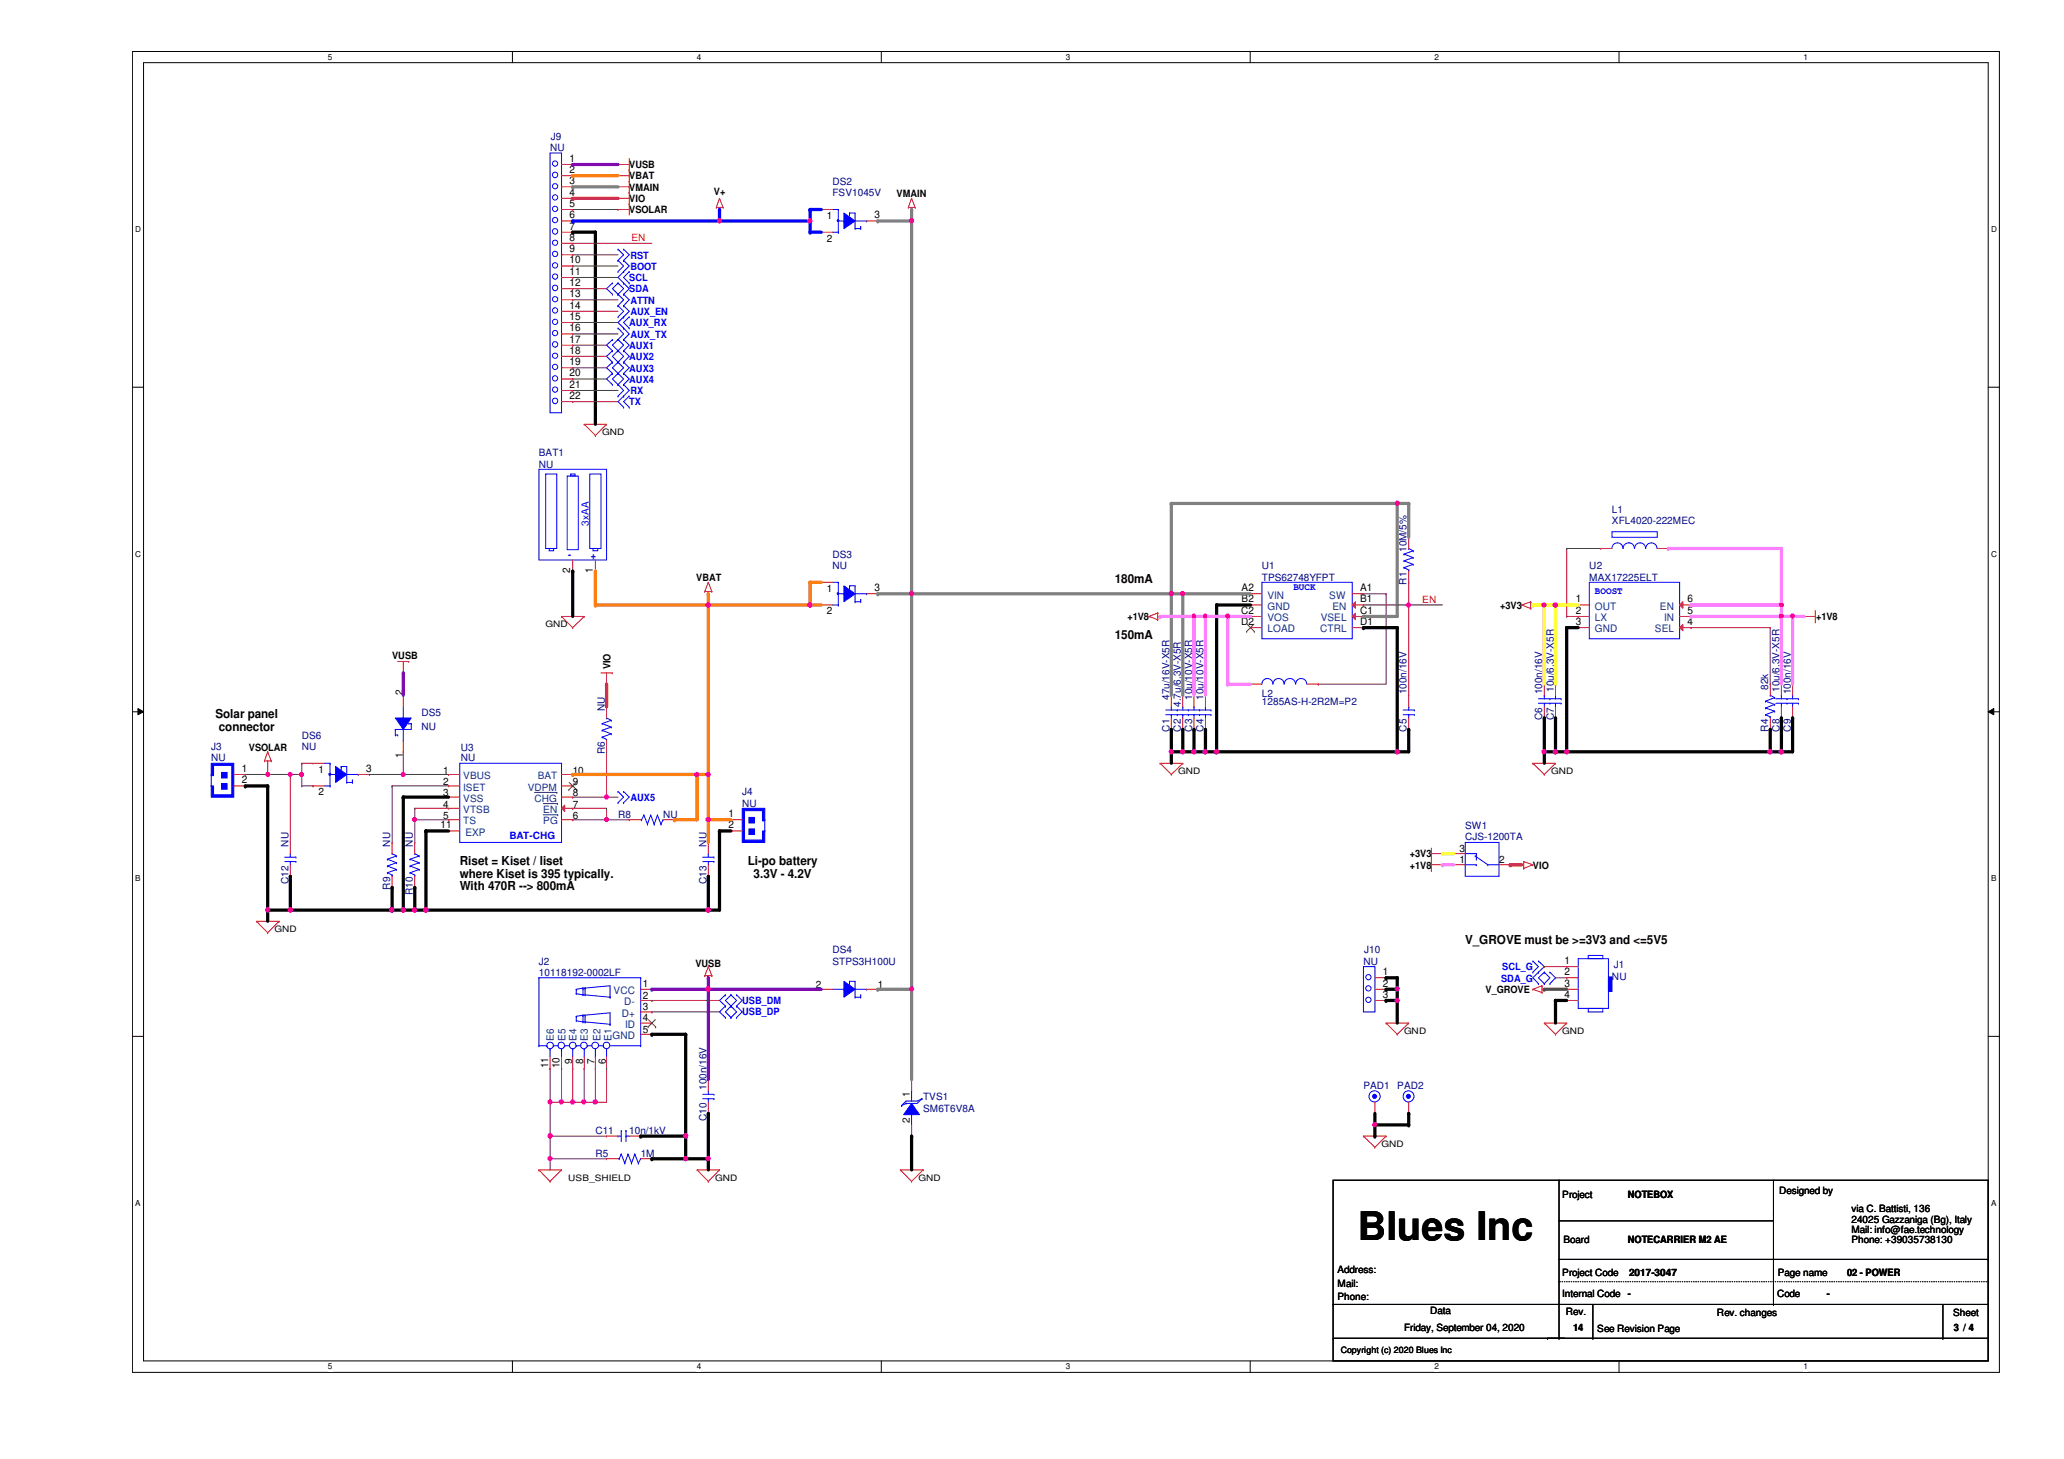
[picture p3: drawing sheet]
<svg xmlns="http://www.w3.org/2000/svg" width="297mm" height="210mm" viewBox="0 0 297 210" stroke-linecap="round" stroke-linejoin="round" font-family="sans-serif">
<defs><g id="words">
<text font-size="5.7" x="195.4" y="178.3">Blues Inc</text>
<g font-size="1.8">
<text x="160.4" y="83.8">180mA</text>
<text x="160.4" y="91.9">150mA</text>
<text x="31" y="103.3">Solar panel</text>
<text x="31.5" y="105.2">connector</text>
<text x="66.2" y="124.5">Riset = Kiset / Iiset</text>
<text x="107.6" y="124.5">Li-po battery</text>
<text x="66.2" y="126.3">where Kiset is 395 typically.</text>
<text x="66.2" y="128.1">With 470R --&gt; 800mA</text>
<text x="108.5" y="126.3">3.3V - 4.2V</text>
<text x="210.9" y="135.8">V_GROVE must be &gt;=3V3 and &lt;=5V5</text>
</g>
<g font-size="1.5">
<text x="82" y="23.3">1</text>
<text x="82" y="24.9">2</text>
<text x="82" y="26.5">3</text>
<text x="82" y="28.2">4</text>
<text x="82" y="29.8">5</text>
<text x="82" y="31.4">6</text>
<text x="82" y="33">7</text>
<text x="82" y="34.6">8</text>
<text x="125.9" y="31.4">3</text>
<text x="82" y="36.3">9</text>
<text x="82" y="37.9">10</text>
<text x="82" y="39.5">11</text>
<text x="82" y="41.1">12</text>
<text x="82" y="42.8">13</text>
<text x="82" y="44.4">14</text>
<text x="82" y="46">15</text>
<text x="82" y="47.7">16</text>
<text x="82" y="49.3">17</text>
<text x="82" y="50.9">18</text>
<text x="82" y="52.5">19</text>
<text x="82" y="54.1">20</text>
<text x="82" y="55.8">21</text>
<text x="82" y="57.4">22</text>
<text x="82" y="82.5" transform="rotate(-90 82 82.5)">2</text>
<text x="85.3" y="82.5" transform="rotate(-90 85.3 82.5)">1</text>
<text x="125.9" y="85">3</text>
<text x="178.6" y="89.9">D2</text>
<text x="178.6" y="88.3">C2</text>
<text x="178.7" y="86.7">B2</text>
<text x="178.7" y="85">A2</text>
<text x="195.7" y="85">A1</text>
<text x="195.7" y="86.7">B1</text>
<text x="195.7" y="88.3">C1</text>
<text x="195.7" y="89.9">D1</text>
<text x="226.8" y="86.7">1</text>
<text x="226.8" y="88.3">2</text>
<text x="226.8" y="89.9">3</text>
<text x="242.9" y="89.9">4</text>
<text x="242.9" y="88.3">5</text>
<text x="242.9" y="86.7">6</text>
<text x="34.8" y="111">1</text>
<text x="34.8" y="112.7">2</text>
<text x="52.7" y="111">3</text>
<text x="63.4" y="119.2">11</text>
<text x="104.9" y="117.6">1</text>
<text x="104.9" y="119.2">2</text>
<text x="199" y="141.9">2</text>
<text x="199" y="143.6">3</text>
<text x="199" y="140.3">1</text>
<text x="225.2" y="138.7">1</text>
<text x="225.2" y="140.3">2</text>
<text x="225.2" y="141.9">3</text>
<text x="225.2" y="143.6">4</text>
</g>
<g font-size="1.5" fill="#004080">
<text x="182.4" y="89.4">VOS</text>
<text x="182.4" y="87.7">GND</text>
<text x="182.4" y="86.1">VIN</text>
<text x="190.1" y="89.4">VSEL</text>
<text x="191.3" y="86.1">SW</text>
<text x="191.8" y="87.7">EN</text>
<text x="229.5" y="87.7">OUT</text>
<text x="229.5" y="89.4">LX</text>
<text x="238.9" y="87.7">EN</text>
<text x="239.5" y="89.4">IN</text>
<text x="182.4" y="91">LOAD</text>
<text x="190" y="91">CTRL</text>
<text x="229.5" y="91">GND</text>
<text x="238.2" y="91">SEL</text>
<text x="67" y="120.2">EXP</text>
<text x="88.3" y="143">VCC</text>
<text x="88.1" y="149.5">GND</text>
<text x="89.5" y="146.3">D+</text>
<text x="89.8" y="144.6">D-</text>
<text x="90" y="147.9">ID</text>
</g>
<g font-size="1.4" fill="#000080">
<text x="79.2" y="21.8">NU</text>
<text x="79.3" y="20.1">J9</text>
<text x="119.8" y="26.6">DS2</text>
<text x="119.8" y="28.2">FSV1045V</text>
<text x="77.6" y="65.7">BAT1</text>
<text x="77.6" y="67.3">NU</text>
<text x="232" y="73.8">L1</text>
<text x="232" y="75.4">XFL4020-222MEC</text>
<text x="119.8" y="80.3">DS3</text>
<text x="119.8" y="81.9">NU</text>
<text x="181.6" y="81.9">U1</text>
<text x="181.6" y="83.5">TPS62748YFPT</text>
<text x="202.4" y="79.4" transform="rotate(-90 202.4 79.4)">10M/5%</text>
<text x="228.7" y="81.9">U2</text>
<text x="228.7" y="83.5">MAX17225ELT</text>
<text x="202.4" y="84.1" transform="rotate(-90 202.4 84.1)">R1</text>
<text x="168.3" y="100.7" transform="rotate(-90 168.3 100.7)">47u/16V-X5R</text>
<text x="169.9" y="101.7" transform="rotate(-90 169.9 101.7)">4.7u/6.3V-X5R</text>
<text x="171.6" y="100.7" transform="rotate(-90 171.6 100.7)">10u/10V-X5R</text>
<text x="173.2" y="100.7" transform="rotate(-90 173.2 100.7)">10u/10V-X5R</text>
<text x="181.6" y="100.3">L2</text>
<text x="181.6" y="101.4">1285AS-H-2R2M=P2</text>
<text x="202.4" y="99.9" transform="rotate(-90 202.4 99.9)">100n/16V</text>
<text x="222" y="99.9" transform="rotate(-90 222 99.9)">100n/16V</text>
<text x="223.6" y="99.6" transform="rotate(-90 223.6 99.6)">10u/6.3V-X5R</text>
<text x="254.5" y="99.2" transform="rotate(-90 254.5 99.2)">82k</text>
<text x="256.1" y="99.6" transform="rotate(-90 256.1 99.6)">10u/6.3V-X5R</text>
<text x="257.7" y="99.9" transform="rotate(-90 257.7 99.9)">100n/16V</text>
<text x="30.4" y="107.9">J3</text>
<text x="43.4" y="106.3">DS6</text>
<text x="43.4" y="107.9">NU</text>
<text x="60.7" y="103">DS5</text>
<text x="60.7" y="105">NU</text>
<text x="87" y="102.3" transform="rotate(-90 87 102.3)">NU</text>
<text x="168.3" y="105.2" transform="rotate(-90 168.3 105.2)">C1</text>
<text x="169.9" y="105.2" transform="rotate(-90 169.9 105.2)">C2</text>
<text x="171.6" y="105.2" transform="rotate(-90 171.6 105.2)">C3</text>
<text x="173.2" y="105.2" transform="rotate(-90 173.2 105.2)">C4</text>
<text x="202.4" y="105.2" transform="rotate(-90 202.4 105.2)">C5</text>
<text x="222" y="103.6" transform="rotate(-90 222 103.6)">C6</text>
<text x="223.6" y="103.6" transform="rotate(-90 223.6 103.6)">C7</text>
<text x="254.5" y="105.2" transform="rotate(-90 254.5 105.2)">R4</text>
<text x="256.1" y="105.2" transform="rotate(-90 256.1 105.2)">C8</text>
<text x="257.7" y="105.2" transform="rotate(-90 257.7 105.2)">C9</text>
<text x="30.4" y="109.5">NU</text>
<text x="66.3" y="108.1">U3</text>
<text x="66.3" y="109.5">NU</text>
<text x="87" y="108.5" transform="rotate(-90 87 108.5)">R6</text>
<text x="88.9" y="117.6">R8</text>
<text x="95.4" y="117.6">NU</text>
<text x="106.8" y="114.4">J4</text>
<text x="106.8" y="116">NU</text>
<text x="210.9" y="119.3">SW1</text>
<text x="41.5" y="121.8" transform="rotate(-90 41.5 121.8)">NU</text>
<text x="56.1" y="121.8" transform="rotate(-90 56.1 121.8)">NU</text>
<text x="59.4" y="121.8" transform="rotate(-90 59.4 121.8)">NU</text>
<text x="101.7" y="121.8" transform="rotate(-90 101.7 121.8)">NU</text>
<text x="210.9" y="120.9">CJS-1200TA</text>
<text x="41.5" y="127.2" transform="rotate(-90 41.5 127.2)">C12</text>
<text x="56.1" y="128" transform="rotate(-90 56.1 128)">R9</text>
<text x="59.4" y="128.8" transform="rotate(-90 59.4 128.8)">R10</text>
<text x="101.7" y="127.2" transform="rotate(-90 101.7 127.2)">C13</text>
<text x="119.8" y="137.2">DS4</text>
<text x="196.3" y="137.2">J10</text>
<text x="77.6" y="138.8">J2</text>
<text x="77.6" y="140.4">10118192-0002LF</text>
<text x="119.8" y="138.8">STPS3H100U</text>
<text x="196.2" y="138.8">NU</text>
<text x="232" y="141.1">NU</text>
<text x="232.2" y="139.3">J1</text>
<text x="101.7" y="161.3" transform="rotate(-90 101.7 161.3)">C10</text>
<text x="101.7" y="156.8" transform="rotate(-90 101.7 156.8)">100n/16V</text>
<text x="132.8" y="158.3">TVS1</text>
<text x="132.8" y="159.9">SM6T6V8A</text>
<text x="196.2" y="156.7">PAD1</text>
<text x="201.1" y="156.7">PAD2</text>
<text x="85.7" y="166.4">R5</text>
<text x="85.7" y="163.2">C11</text>
<text x="90.6" y="163.2">10n/1kV</text>
<text x="92.2" y="166.4">1M</text>
</g>
<g font-size="1.4">
<text x="90.6" y="24.2">VUSB</text>
<text x="90.6" y="25.8">VBAT</text>
<text x="90.6" y="27.4">VMAIN</text>
<text x="90.6" y="29.1">VIO</text>
<text x="102.7" y="28.1">V+</text>
<text x="129" y="28.4">VMAIN</text>
<text x="90.6" y="30.7">VSOLAR</text>
<text x="119" y="31.5">1</text>
<text x="119" y="34.8">2</text>
<text x="100.2" y="83.5">VBAT</text>
<text x="119" y="85.1">1</text>
<text x="119" y="88.4">2</text>
<text x="162.3" y="89.2">+1V8</text>
<text x="215.9" y="87.6">+3V3</text>
<text x="261.4" y="89.2">+1V8</text>
<text x="56.4" y="94.7">VUSB</text>
<text x="58" y="100" transform="rotate(-90 58 100)">2</text>
<text x="87.8" y="96.3" transform="rotate(-90 87.8 96.3)">VIO</text>
<text x="35.8" y="108.1">VSOLAR</text>
<text x="45.8" y="111.2">1</text>
<text x="58" y="109" transform="rotate(-90 58 109)">1</text>
<text x="63.8" y="111.3">1</text>
<text x="63.8" y="112.9">2</text>
<text x="82.4" y="112.9">9</text>
<text x="82.4" y="111.3">10</text>
<text x="45.8" y="114.4">2</text>
<text x="63.8" y="114.6">3</text>
<text x="63.8" y="116.2">4</text>
<text x="63.8" y="117.8">5</text>
<text x="82.4" y="117.8">6</text>
<text x="82.4" y="116.2">7</text>
<text x="82.4" y="114.6">8</text>
<text x="202.9" y="123.4">+3V3</text>
<text x="202.9" y="125">+1V8</text>
<text x="210.1" y="124.2">1</text>
<text x="210.1" y="122.6">3</text>
<text x="215.7" y="124.2">2</text>
<text x="220.6" y="125">VIO</text>
<text x="92.5" y="142">1</text>
<text x="92.5" y="143.7">2</text>
<text x="100.1" y="139.1">VUSB</text>
<text x="117.4" y="142.2">2</text>
<text x="126.3" y="142.2">1</text>
<text x="213.8" y="142.9">V_GROVE</text>
<text x="92.5" y="145.3">3</text>
<text x="92.5" y="146.9">4</text>
<text x="92.5" y="148.5">5</text>
<text x="78.9" y="153.7" transform="rotate(-90 78.9 153.7)">11</text>
<text x="80.5" y="153.7" transform="rotate(-90 80.5 153.7)">10</text>
<text x="82.3" y="153" transform="rotate(-90 82.3 153)">9</text>
<text x="83.9" y="153" transform="rotate(-90 83.9 153)">8</text>
<text x="85.6" y="153" transform="rotate(-90 85.6 153)">7</text>
<text x="87.2" y="153" transform="rotate(-90 87.2 153)">6</text>
<text x="130.9" y="161.5" transform="rotate(-90 130.9 161.5)">2</text>
<text x="130.9" y="157.8" transform="rotate(-90 130.9 157.8)">1</text>
<text x="224.8" y="172.4">Project</text>
<text x="234.3" y="172.4">NOTEBOX</text>
<text x="256" y="171.8">Designed by</text>
<text x="225" y="178.8">Board</text>
<text x="234.3" y="178.8">NOTECARRIER M2 AE</text>
<text x="266.4" y="174.4">via C. Battisti, 136</text>
<text x="266.4" y="175.9">24025 Gazzaniga (Bg), Italy</text>
<text x="266.4" y="177.4">Mail: info@fae.technology</text>
<text x="266.4" y="178.9">Phone: +39035738130</text>
<text x="192.5" y="183.2">Address:</text>
<text x="192.5" y="185.1">Mail:</text>
<text x="224.8" y="183.5">Project Code</text>
<text x="234.4" y="183.5">2017-3047</text>
<text x="255.9" y="183.5">Page name</text>
<text x="265.9" y="183.5">02 - POWER</text>
<text x="192.5" y="187.1">Phone:</text>
<text x="202.1" y="191.5">Friday, September 04, 2020</text>
<text x="205.8" y="189">Data</text>
<text x="224.8" y="186.6">Internal Code</text>
<text x="225.3" y="189.2">Rev.</text>
<text x="226.4" y="191.5">14</text>
<text x="229.9" y="191.6">See Revision Page</text>
<text x="234.3" y="186.6">-</text>
<text x="247.1" y="189.4">Rev. changes</text>
<text x="255.7" y="186.6">Code</text>
<text x="262.9" y="186.6">-</text>
<text x="281.1" y="189.4">Sheet</text>
<text x="281.2" y="191.5">3 /// 4</text>
<text x="281.2" y="191.5">3</text>
<text x="283.3" y="191.5">4</text>
</g>
<g font-size="1.4" fill="#f00">
<text x="90.9" y="34.7">EN</text>
<text x="204.7" y="86.7">EN</text>
</g>
<g font-size="1.4" fill="#00f">
<text x="90.6" y="40.4">SCL</text>
<text x="90.7" y="37.2">RST</text>
<text x="90.7" y="38.8">BOOT</text>
<text x="90.6" y="42.1">SDA</text>
<text x="90.6" y="46.9">AUX_RX</text>
<text x="90.7" y="43.7">ATTN</text>
<text x="90.7" y="45.3">AUX_EN</text>
<text x="90.6" y="50.2">AUX1</text>
<text x="90.6" y="51.8">AUX2</text>
<text x="90.6" y="53.5">AUX3</text>
<text x="90.7" y="48.6">AUX_TX</text>
<text x="90.6" y="55.1">AUX4</text>
<text x="90.6" y="58.3">TX</text>
<text x="90.7" y="56.7">RX</text>
<text x="84.8" y="75.6" transform="rotate(-90 84.8 75.6)">3xAA</text>
<text x="81.8" y="80.3">-</text>
<text x="85" y="80.4">+</text>
<text x="186.1" y="84.9">BUCK</text>
<text x="229.5" y="85.4">BOOST</text>
<text x="90.7" y="115.2">AUX5</text>
<text x="73.3" y="120.7">BAT-CHG</text>
<text x="216" y="141.2">SDA_G</text>
<text x="216.2" y="139.6">SCL_G</text>
<text x="106.8" y="146.1">USB_DP</text>
<text x="106.8" y="144.5">USB_DM</text>
</g>
<g font-size="1.4" fill="#004080">
<text x="66.7" y="112.1">VBUS</text>
<text x="66.7" y="113.7">ISET</text>
<text x="75.9" y="113.7">VDPM</text>
<text x="77.4" y="112.1">BAT</text>
<text x="66.7" y="115.4">VSS</text>
<text x="66.7" y="117">VTSB</text>
<text x="66.7" y="118.6">TS</text>
<text x="76.9" y="115.4">CHG</text>
<text x="78.2" y="118.6">PG</text>
<text x="78.2" y="117">EN</text>
<text x="79.7" y="149.8" transform="rotate(-90 79.7 149.8)">E6</text>
<text x="81.4" y="149.8" transform="rotate(-90 81.4 149.8)">E5</text>
<text x="83" y="149.8" transform="rotate(-90 83 149.8)">E4</text>
<text x="84.6" y="149.8" transform="rotate(-90 84.6 149.8)">E3</text>
<text x="86.4" y="149.8" transform="rotate(-90 86.4 149.8)">E2</text>
<text x="88" y="149.8" transform="rotate(-90 88 149.8)">E1</text>
</g>
<g font-size="1.3">
<text x="86.7" y="62.5">GND</text>
<text x="78.5" y="90.2">GND</text>
<text x="169.5" y="111.3">GND</text>
<text x="223.2" y="111.3">GND</text>
<text x="39.5" y="134.1">GND</text>
<text x="202.1" y="148.7">GND</text>
<text x="224.8" y="148.7">GND</text>
<text x="198.8" y="165">GND</text>
<text x="81.8" y="169.8">USB_SHIELD</text>
<text x="102.9" y="169.8">GND</text>
<text x="132.2" y="169.8">GND</text>
<text x="193" y="194.7">Copyright (c) 2020 Blues Inc</text>
</g>
<g font-size="1.2">
<text x="47.2" y="8.6">5</text>
<text x="100.3" y="8.6">4</text>
<text x="153.4" y="8.6">3</text>
<text x="206.5" y="8.6">2</text>
<text x="259.5" y="8.6">1</text>
<text x="19.5" y="33.4">D</text>
<text x="286.6" y="33.4">D</text>
<text x="19.5" y="80.1">C</text>
<text x="286.6" y="80.1">C</text>
<text x="19.5" y="126.8">B</text>
<text x="286.6" y="126.8">B</text>
<text x="19.5" y="173.5">A</text>
<text x="286.6" y="173.5">A</text>
<text x="47.2" y="197">5</text>
<text x="100.3" y="197">4</text>
<text x="153.4" y="197">3</text>
<text x="206.5" y="197">2</text>
<text x="259.5" y="197">1</text>
</g>
</g></defs>
<path d="M19.1 7.4h268.6v190h-268.6zM20.7 9h265.4v186.8h-265.4z" fill="none" stroke="#000" stroke-width=".14"/>
<g fill="#fff">
<path d="M47.2 7.6h.6v1.3h-.6z"/>
<path d="M47.2 196h.6v1.3h-.6z"/>
</g>
<path d="M73.7 7.4v1.6M73.7 195.8v1.6" fill="none" stroke="#000" stroke-width=".14"/>
<g fill="#fff">
<path d="M100.3 7.6h.6v1.3h-.6z"/>
<path d="M100.3 196h.6v1.3h-.6z"/>
</g>
<path d="M126.8 7.4v1.6M126.8 195.8v1.6" fill="none" stroke="#000" stroke-width=".14"/>
<g fill="#fff">
<path d="M153.4 7.6h.6v1.3h-.6z"/>
<path d="M153.4 196h.6v1.3h-.6z"/>
</g>
<path d="M179.9 7.4v1.6M179.9 195.8v1.6" fill="none" stroke="#000" stroke-width=".14"/>
<g fill="#fff">
<path d="M206.5 7.6h.6v1.3h-.6z"/>
<path d="M206.5 196h.6v1.3h-.6z"/>
</g>
<path d="M233 7.4v1.6M233 195.8v1.6" fill="none" stroke="#000" stroke-width=".14"/>
<g fill="#fff">
<path d="M259.5 7.6h.6v1.3h-.6z"/>
<path d="M259.5 196h.6v1.3h-.6z"/>
<path d="M19.5 32.3h.8v1.4h-.8z"/>
<path d="M286.6 32.3h.8v1.4h-.8z"/>
<path d="M19.5 79h.8v1.3h-.8z"/>
<path d="M286.6 79h.8v1.3h-.8z"/>
</g>
<path d="M19.1 55.7h1.6M286.1 55.7h1.6" fill="none" stroke="#000" stroke-width=".14"/>
<g fill="#fff">
<path d="M19.5 125.7h.7v1.3h-.7z"/>
<path d="M286.6 125.7h.7v1.3h-.7z"/>
</g>
<path d="M19.1 102.4h1.6M19.9 101.9l.8 .5-.8 .4zM286.1 102.4l.8-.5v.9zM286.1 102.4h1.6" fill="none" stroke="#000" stroke-width=".14"/>
<path d="M19.9 101.9l.8 .5-.8 .4zM286.1 102.4l.8-.5v.9z" fill="#000"/>
<g fill="#fff">
<path d="M19.5 172.4h.7v1.3h-.7z"/>
<path d="M286.6 172.4h.7v1.3h-.7z"/>
</g>
<g fill="none" stroke="#000" stroke-width=".14">
<path d="M19.1 149.1h1.6M286.1 149.1h1.6M191.9 169.8h94.2v26h-94.2zM224.4 169.8v22.7M224.4 175.6h30.8M255.2 174.7h.1M255.2 175.6h.1M255.2 169.8v17.9M191.9 192.5h.1M191.9 187.7h.1M191.9 192.5h94.2M191.9 187.7h94.2"/>
<path d="M222.7 192.5h.1M224.4 192.5h.1M224.4 181.2h61.7M229.2 192.5h.1M229.2 187.7v4.8M255.2 187.7h.1M279.6 192.5h.1M279.6 187.7v4.8M286.1 181.2h.1"/>
</g>
<g fill="none" stroke="#f00" stroke-width=".14">
<path d="M88.9 23.7h.1M88.9 25.3h.1M88.9 26.9h.1M88.9 28.5h.1M88.9 30.1h.1M88.9 23.7h1.7M88.9 25.3h1.7M88.9 26.9h1.7M88.9 28.5h1.7M88.9 30.1h1.7M90.6 24.5h.1M90.6 26.1h.1"/>
<path d="M90.6 27.7h.1M90.6 29.3h.1M90.6 22.8v8.1M103.1 29.8h.1M103.1 29.8h1M103.5 30.1h.1M103.5 28.5h.1M103.5 29.8v.3M103.5 28.5l-.4 1.3M103.5 28.5l.6 1.3M104.1 29.8h.1M130.7 29.8h.1"/>
<path d="M130.7 29.8h1M131.2 30.1h.1M131.2 28.5h.1M131.2 29.8v.3M131.2 28.5l-.5 1.3M131.2 28.5l.5 1.3M131.7 29.8h.1M84.1 61h.1M84.1 61h3.2M84.1 61l1.6 1.7M85.7 62.7h.1M87.3 61h.1"/>
<path d="M87.3 61l-1.6 1.7M57.2 95.2h1.6M58 96.8h.1M58 95.2v1.6M58.8 95.2h.1M80.8 88.7h.1M80.8 88.7h3.3M80.8 88.7l1.6 1.6M82.4 90.3h.1M84.1 88.7h.1M84.1 88.7l-1.7 1.6M86.5 96.8h1.6"/>
<path d="M87.3 98.4h.1M87.3 96.8v1.6M88.1 96.8h.1M101.4 85.1h.1M101.4 85.1h1M101.9 85.4h.1M101.9 83.8h.1M101.9 85.1v.3M101.9 83.8l.5 1.3M101.9 83.8l-.5 1.3M102.4 85.1h.1M165.4 88.7h.1"/>
<path d="M165.4 88.7l1.2 .5M166.6 88.2h.1M166.6 89.2h.1M166.6 88.7h.4M166.6 88.2v1M166.6 88.2l-1.2 .5M167 88.7h.1M219 87h.1M219 87l1.3 .5M220.3 86.6h.1M220.3 87.5h.1M220.3 86.6v.9"/>
<path d="M220.3 87h.3M220.3 86.6l-1.3 .4M220.6 87h.1M259.6 88.7h.1M259.6 88.7h1.6M261.2 89.5h.1M261.2 87.8v1.7M38.1 109.5h.1M38.1 109.5h.9M38.5 109.8h.1M38.5 108.2h.1M38.5 109.5v.3"/>
<path d="M38.5 108.2l.5 1.3M38.5 108.2l-.4 1.3M39 109.5h.1M167 109.8h.1M167 109.8h3.2M167 109.8l1.6 1.6M168.6 111.4h.1M170.2 109.8h.1M170.2 109.8l-1.6 1.6M220.6 109.8h.1M220.6 109.8h3.3M220.6 109.8l1.7 1.6"/>
<path d="M222.3 111.4h.1M223.9 109.8h.1M223.9 109.8l-1.6 1.6M36.9 132.5h.1M36.9 132.5h3.3M36.9 132.5l1.6 1.7M38.5 134.2h.1M40.2 132.5h.1M40.2 132.5l-1.7 1.7M101.9 139.1h.1M101.9 139.1l.5 1.3M101.9 139.1l-.5 1.3"/>
<path d="M206 123.6h.1M206 125.3h.1M206 122.8h1.6M206 122v3.3M206 124.4h1.6M207.6 122.8h.1M207.6 124.4h.1M219 124.4h.1M219 124.4h.3M219.3 124h.1M219.3 124.9h.1M219.3 124v.9"/>
<path d="M219.3 124l1.3 .4M220.6 124.4h.1M220.6 124.4l-1.3 .5M101.4 140.4h.1M101.4 140.4h1M101.9 140.7h.1M101.9 140.4v.3M102.4 140.4h.1M199.5 147.2h.1M199.5 147.2h3.2M199.5 147.2l1.6 1.6M201.1 148.8h.1"/>
<path d="M202.7 147.2h.1M202.7 147.2l-1.6 1.6M220.6 142.3h.1M220.6 142.3l1.3 .5M221.9 142.8h.1M221.9 141.8h.1M221.9 141.8v1M221.9 142.3h.4M221.9 141.8l-1.3 .5M222.3 142.3h.1M222.3 147.2h.1M222.3 147.2h3.2"/>
<path d="M222.3 147.2l1.6 1.6M223.9 148.8h.1M225.5 147.2h.1M225.5 147.2l-1.6 1.6M77.6 168.3h.1M77.6 168.3h3.2M77.6 168.3l1.6 1.7M79.2 170h.1M80.8 168.3h.1M80.8 168.3l-1.6 1.7M100.3 168.3h.1M100.3 168.3h3.2"/>
<path d="M100.3 168.3l1.6 1.7M101.9 170h.1M103.5 168.3h.1M103.5 168.3l-1.6 1.7M129.6 168.3h.1M129.6 168.3h3.2M129.6 168.3l1.6 1.7M131.2 170h.1M132.8 168.3h.1M132.8 168.3l-1.6 1.7M196.2 163.4h.1M196.2 163.4h3.3"/>
<path d="M196.2 163.4l1.7 1.7M197.9 165.1h.1M199.5 163.4h.1M199.5 163.4l-1.6 1.7"/>
</g>
<g fill="none" stroke="#00f" stroke-width=".14">
<path d="M88.9 35.9h.1M88.9 37.5h.1M88.9 39.1h.1M88.9 35.9l.8 .8-.8 .8M88.9 37.5l.8 .8-.8 .8M89.7 35.9h.1M89.7 37.5h.1M89.7 39.1h.1M89.7 35.9l.9 .8-.9 .8M89.7 37.5l.9 .8-.9 .8M89.7 39.1l-.8 .8 1.7 1.6-.9 .8M90.6 39.1h.1"/>
<path d="M90.6 39.1l-.9 .8 .9 .8M88.1 40.7h.1M88.1 42.3h.1M88.1 48.9h.1M88.1 50.5h.1M88.1 52.1h.1M88.1 53.7h.1M88.1 55.3h.1M88.1 40.7l-.8 .8 .8 .8M88.1 48.9l-.8 .8 .8 .8M88.1 50.5l-.8 .8 .8 .8M88.1 52.1l-.8 .8 .8 .8"/>
<path d="M88.1 53.7l-.8 .8 .8 .8M88.9 42.3h.1M88.9 40.7h.1M88.9 44h.1M88.9 45.6h.1M88.9 47.2h.1M88.9 48.9h.1M88.9 50.5h.1M88.9 52.1h.1M88.9 53.7h.1M88.9 55.3h.1M88.9 57h.1"/>
<path d="M88.9 40.7l-.8 .8 1.6 1.6-.8 .9M88.9 40.7l.8 .8-.8 .8M88.9 44l.8 .8-.8 .8M88.9 47.2l.8 .8-1.6 1.7 1.6 1.6-.8 .8M88.9 48.9l.8 .8-1.6 1.6 .8 .8M88.9 52.1l-.8 .8 1.6 1.6-.8 .8M88.9 52.1l.8 .8-1.6 1.6 .8 .8M88.9 55.3l.8 .9-.8 .8M89.7 40.7h.1M89.7 42.3h.1M89.7 44h.1M89.7 45.6h.1"/>
<path d="M89.7 47.2h.1M89.7 48.9h.1M89.7 50.5h.1M89.7 52.1h.1M89.7 53.7h.1M89.7 55.3h.1M89.7 57h.1M89.7 58.6h.1M89.7 42.3l.9 .8-.9 .9M89.7 44l.9 .8-1.7 1.6 .8 .8M89.7 47.2l.9 .8-.9 .9M89.7 48.9l.9 .8-.9 .8"/>
<path d="M89.7 53.7l.9 .8-.9 .8M89.7 50.5l.9 .8-.9 .8M89.7 52.1l.9 .8-.9 .8M89.7 55.3l.9 .9-1.7 1.6 .8 .8M90.6 40.7h.1M90.6 47.2h.1M90.6 45.6h.1M90.6 58.6h.1M90.6 57h.1M90.6 45.6l-.9 .8 .9 .8M90.6 57l-.9 .8 .9 .8M88.9 113.9h.1"/>
<path d="M88.9 115.5h.1M88.9 113.9l.8 .8-.8 .8M89.7 113.9h.1M89.7 115.5h.1M89.7 113.9l.9 .8-.9 .8M220.6 139.9h.1M220.6 138.3h.1M220.6 138.3l.8 .8-.8 .8M221.4 138.3h.1M221.4 139.9h.1M221.4 138.3l.9 .8-.9 .8M221.4 139.9l-.8 .8 .8 .8"/>
<path d="M222.3 139.9h.1M222.3 139.9l.8 .8-.8 .8M222.3 139.9l-.9 .8 .9 .8M223.1 139.9h.1M223.1 139.9l.8 .8-.8 .8M104.4 144.7h.1M104.4 146.4h.1M104.4 143.1h.1M104.4 144.7l-.9 .9 .9 .8M104.4 143.1l-.9 .8 .9 .8M105.2 146.4h.1M105.2 144.7h.1"/>
<path d="M105.2 143.1h.1M105.2 144.7l-.8 .9 .8 .8M105.2 144.7l.8 .9-.8 .8M105.2 143.1l-.8 .8 .8 .8M105.2 143.1l.8 .8-.8 .8M106 146.4h.1M106 144.7h.1M106 143.1h.1M106 144.7l.8 .9-.8 .8M106 143.1l.8 .8-.8 .8M221.4 141.5h.1M222.3 141.5h.1"/>
<path d="M223.1 141.5h.1"/>
</g>
<path d="M224.4 184.4h61.7M286.1 184.4h.1" fill="none" stroke="#000" stroke-width=".14" stroke-dasharray="0 .3"/>
<circle cx="197.8" cy="157.7" r=".3" fill="#00f"/>
<g fill="none" stroke="#00f" stroke-width=".14">
<path d="M56.9 104.9h.1M56.9 105.7h.1M56.9 104.9v.8M56.9 105.7h.3M57.2 105.7h.1M58 103.3h.1M58 106.6h.1M58 101.7v1.6M58 104.9v1.7M58.8 104.1h.1M58.8 104.1h.4M59.2 104.1h.1"/>
<path d="M59.2 104.1v.8h-2.3"/>
<circle cx="197.8" cy="157.7" r=".81"/>
<circle cx="197.8" cy="157.7" r=".3"/>
</g>
<path d="M197.9 158.6v1.6M197.9 160.2h.1" fill="none" stroke="#f00" stroke-width=".14"/>
<path d="M56.9 103.3h2.3l-1.2 1.6z" fill-rule="evenodd" fill="#00f"/>
<path d="M56.9 103.3h2.3l-1.2 1.6z" fill="none" stroke="#00f" stroke-width=".14"/>
<path d="M58 108.2h.1M58 100h.1M58 100v1.7M58 106.6v1.6" fill="none" stroke="#f00" stroke-width=".14"/>
<path d="M107.8 117.6h.8v.8h-.8z" fill-rule="evenodd" fill="#00f"/>
<path d="M107.8 117.6h.8v.8h-.8z" fill="none" stroke="#00f" stroke-width=".14"/>
<path d="M107.8 119.3h.8v.8h-.8z" fill-rule="evenodd" fill="#00f"/>
<path d="M107.8 119.3h.8v.8h-.8zM110.1 119.5h.1M110.1 117.9v1.6" fill="none" stroke="#00f" stroke-width=".14"/>
<path d="M106.8 116.3h3.3v1.8h-.4v-1.5h-2.6v4.3h2.6v-1.4h.4v1.7h-3.3z" fill-rule="evenodd" fill="#00f"/>
<g fill="none" stroke="#00f" stroke-width=".14">
<path d="M119.8 33.4h.9M119.8 30.1h.9M120.7 33.4h.1M120.7 30.1h.1M120.7 31.8h.8M120.7 30.1v3.3M121.5 31.8h.1M122.3 30.9h.1M122.3 30.6h.1M122.3 30.6v.3M122.3 30.6h.8v2.3M123.1 32.9h.1"/>
<path d="M123.1 31.8h1.6M123.1 32.9h.8M123.9 32.9h.1M123.9 32.6h.1M123.9 32.6v.3M124.7 31.8h.1M106.8 116.3h3.3v1.8h-.4v-1.5h-2.6v4.3h2.6v-1.4h.4v1.7h-3.3zM169.4 102.8h1.6M169.4 102.1h1.6M170.2 101.7h.1M170.2 102.8h.1M170.2 101.7v.4"/>
<path d="M170.2 102.8v.5M171 102.8h.1M171 102.1h.1M172.6 102.8h1.7M172.6 102.1h1.7M173.5 101.7h.1M173.5 102.8h.1M173.5 101.7v.4M173.5 102.8v.5M174.3 102.8h.1M174.3 102.1h.1"/>
</g>
<path d="M105.2 117.9h.1M105.2 119.5h.1M105.2 117.9h1.6M105.2 119.5h1.6M170.2 100h.1M170.2 104.9h.1M170.2 100v1.7M170.2 103.3v1.6M173.5 100h.1M173.5 104.9h.1M173.5 100v1.7M173.5 103.3v1.6" fill="none" stroke="#f00" stroke-width=".14"/>
<path d="M120.5 31.7h.2v.1h-.2z" fill-rule="evenodd" fill="#00f"/>
<path d="M120.5 31.7h.2v.1h-.2z" fill="none" stroke="#00f" stroke-width=".14"/>
<path d="M121.5 30.6l1.6 1.2-1.6 1.1z" fill-rule="evenodd" fill="#00f"/>
<g fill="none" stroke="#00f" stroke-width=".14">
<path d="M121.5 30.6l1.6 1.2-1.6 1.1zM254.1 102.8h.1M254.1 101.9h.1M254.1 100.9h.1M254.1 102.8l.7 .3M254.1 101.9l1.3 .4M254.1 100.9l1.3 .4M254.8 100h.1M254.8 103.1h.1M254.8 100l.6 .4M254.8 103.1v.2M255.4 102.3h.1"/>
<path d="M255.4 101.3h.1M255.4 100.4h.1M255.4 102.3l-1.3 .5M255.4 101.3l-1.3 .6M255.4 100.4l-1.3 .5M257.2 101.2h1.6M257.2 100.5h1.6M258 100h.1M258 101.2h.1M258 100v.5M258 101.2v.5M258.8 101.2h.1"/>
<path d="M258.8 100.5h.1M101.1 124h1.6M101.1 123.3h1.6M101.9 122.8h.1M101.9 124h.1M101.9 122.8v.5M101.9 124v.4M102.7 124h.1M102.7 123.3h.1M130.4 158.7h.1M130.4 158.7h1.6"/>
</g>
<g fill="none" stroke="#f00" stroke-width=".14">
<path d="M118.2 30.1h.1M118.2 33.4h.1M118.2 30.1h1.6M118.2 33.4h1.6M124.7 31.8h1.6M126.3 31.8h.1M254.8 98.4h.1M254.8 98.4v1.6M258 98.4h.1M258 98.4v1.6M254.8 104.9h.1M254.8 103.3v1.6"/>
<path d="M258 103.3h.1M258 101.7v1.6M101.9 121.2h.1M101.9 126.1h.1M101.9 121.2v1.6M101.9 124.4v1.7"/>
</g>
<path d="M131.2 158.7l1.1 1.7h-2.3z" fill-rule="evenodd" fill="#00f"/>
<g fill="none" stroke="#00f" stroke-width=".14">
<path d="M77.6 67.5h9.7v13.1h-9.7zM78.5 68.2h1.6v10.7h-1.6zM79 78.9h.7v.3h-.7zM81.6 68.5h1.6v10.6h-1.6zM82.1 68.2h.7v.3h-.7zM84.9 68.2h1.6v10.7h-1.6zM85.3 78.9h.7v.3h-.7zM221.4 101.2h1.7M221.4 100.5h1.7M222.3 100h.1M222.3 101.2h.1M222.3 100v.5"/>
<path d="M222.3 101.2v.5M223.1 101.2h.1M223.1 100.5h.1M55.8 125.6h.1M55.8 124.6h.1M55.8 123.6h.1M55.8 125.6l.6 .3M55.8 124.6l1.3 .5M55.8 123.6l1.3 .5M56.4 122.8h.1M56.4 125.9h.1M56.4 122.8l.7 .3"/>
<path d="M56.4 125.9v.2M57.1 125.1h.1M57.1 124.1h.1M57.1 123.1h.1M57.1 125.1l-1.3 .5M57.1 124.1l-1.3 .5M57.1 123.1l-1.3 .5M129.8 159h.1M130.4 158.4h.1M130.4 158.4l-.6 .6M130.4 158.7l-.6 .3M131.2 158.7l1.1 1.7h-2.3z"/>
<path d="M131.2 156.9h.1M131.2 156.9v1.5M132.7 158.1h.1M132.7 158.1l-.7 .3h-1.6M132.7 158.1l-.7 .6M131.2 160.2h.1M131.2 160.2v1.6"/>
</g>
<g fill="none" stroke="#f00" stroke-width=".14">
<path d="M82.4 82.2h.1M82.4 80.6v1.6M85.7 82.2h.1M85.7 80.6v1.6M222.3 98.4h.1M222.3 98.4v1.6M222.3 103.3h.1M222.3 101.7v1.6M56.4 121.2h.1M56.4 127.7h.1M56.4 121.2v1.6M56.4 126.1v1.6"/>
<path d="M131.2 155.3h.1M131.2 155.3v1.6M131.2 163.4h.1M131.2 161.8v1.6"/>
</g>
<circle cx="202.7" cy="157.7" r=".3" fill="#00f"/>
<g fill="none" stroke="#00f" stroke-width=".14">
<path d="M232 76.5h6.5v.8h-6.5zM232 78.9a.78 .78 0 0 1 .8-.8 .78 .78 0 0 1 .8 .8M233.6 78.9a.8 .8 0 0 1 .8-.8 .8 .8 0 0 1 .8 .8M235.2 78.9a.78 .78 0 0 1 .8-.8 .78 .78 0 0 1 .8 .8M236.9 78.9a.8 .8 0 0 1 .8-.8 .8 .8 0 0 1 .8 .8M196.2 139.1h1.7v6.5h-1.7zM210.9 121.2h4.8v4.9h-4.8zM210.9 124.4h1.6M210.9 122.8h1.6M212.3 123.1h.1M212.3 123.1l1.8 1.3M212.5 124.4h.1"/>
<path d="M212.5 122.8h.1M212.5 123.6h.1M212.5 122.8v.8M214.1 124.4h.1M214.1 124.4h1.6M119.8 142.3h1.7M121.5 142.3h.1M122.3 141.5h.1M122.3 141.2h.1M122.3 141.2h.8v2.3M122.3 141.2v.3M123.1 143.5h.1"/>
<path d="M123.1 142.3h1.6M123.1 143.5h.8M123.9 143.5h.1M123.9 143.1h.1M123.9 143.1v.4M124.7 142.3h.1"/>
<circle cx="196.9" cy="142.2" r=".38"/>
<circle cx="196.9" cy="140.6" r=".38"/>
<circle cx="196.9" cy="143.8" r=".38"/>
<circle cx="202.7" cy="157.7" r=".3"/>
<circle cx="202.7" cy="157.7" r=".79"/>
</g>
<g fill="none" stroke="#f00" stroke-width=".14">
<path d="M230.4 78.9h.1M230.4 78.9h1.6M238.5 78.9h1.6M240.1 78.9h.1M209.2 124.4h.1M209.2 122.8h.1M209.2 124.4h1.7M209.2 122.8h1.7M215.7 124.4h1.6M217.3 124.4h.1M197.9 142.3h1.6M197.9 143.9h1.6"/>
<path d="M197.9 140.7h1.6M199.5 142.3h.1M199.5 143.9h.1M199.5 140.7h.1M202.7 158.6v1.6M202.7 160.2h.1"/>
</g>
<path d="M121.5 141.2l1.6 1.1-1.6 1.2z" fill-rule="evenodd" fill="#00f"/>
<g fill="none" stroke="#00f" stroke-width=".14">
<path d="M119.8 87h.9M119.8 83.8h.9M120.7 87h.1M120.7 83.8h.1M120.7 85.4h.8M120.7 83.8v3.2M121.5 85.4h.1M122.3 84.6h.1M122.3 84.3h.1M122.3 84.3v.3M122.3 84.3h.8v2.3M123.1 86.6h.1"/>
<path d="M123.1 85.4h1.6M123.1 86.6h.8M123.9 86.6h.1M123.9 86.2h.1M123.9 86.2v.4M124.7 85.4h.1M121.5 141.2l1.6 1.1-1.6 1.2z"/>
</g>
<path d="M118.2 142.3h.1M118.2 142.3h1.6M124.7 142.3h1.6M126.3 142.3h.1" fill="none" stroke="#f00" stroke-width=".14"/>
<path d="M120.5 85.3l.2 .1-.1 .2z" fill-rule="evenodd" fill="#00f"/>
<path d="M120.5 85.3l.2 .1-.1 .2z" fill="none" stroke="#00f" stroke-width=".14"/>
<path d="M121.5 84.3l1.6 1.1-1.6 1.2z" fill-rule="evenodd" fill="#00f"/>
<path d="M121.5 84.3l1.6 1.1-1.6 1.2zM228.7 83.8h13v8.1h-13z" fill="none" stroke="#00f" stroke-width=".14"/>
<path d="M118.2 83.8h.1M118.2 87h.1M118.2 83.8h1.6M118.2 87h1.6M124.7 85.4h1.6M126.3 85.4h.1M227.1 87h.1M227.1 88.7h.1M227.1 90.3h.1M227.1 87h1.6M227.1 88.7h1.6M227.1 90.3h1.6" fill="none" stroke="#f00" stroke-width=".14"/>
<path d="M241.7 90.3l.5-.5v1z" fill="#f00"/>
<path d="M241.7 90.3l.5-.5v1zM241.7 90.3h1.7M241.7 88.7h1.7M243.4 90.3h.1M243.4 88.7h.1" fill="none" stroke="#f00" stroke-width=".14"/>
<path d="M241.7 87l.5-.4v.9z" fill="#f00"/>
<g fill="none" stroke="#f00" stroke-width=".14">
<path d="M202.7 77.3h.1M202.7 77.3v1.6M202.7 83.8h.1M202.7 82.2v1.6M241.7 87l.5-.4v.9zM241.7 87h1.7M243.4 87h.1M90.6 117.9h.1M90.6 117.9h1.6M95.4 117.9h1.7M97.1 117.9h.1M171.8 100h.1"/>
<path d="M171.8 104.9h.1M171.8 100v1.7M171.8 103.3v1.6M202.7 100h.1M202.7 104.9h.1M202.7 100v1.7M202.7 103.3v1.6M101.9 155.3h.1M101.9 155.3v1.6M101.9 158.6v1.6M101.9 160.2h.1"/>
</g>
<g fill="none" stroke="#00f" stroke-width=".14">
<path d="M202.1 79.7h.1M202.1 79.7l1.3 .5M202.7 78.9h.1M202.7 78.9l.7 .3M203.4 79.2h.1M203.4 79.2l-1.3 .5M202.1 81.7h.1M202.1 80.7h.1M202.1 81.7l.6 .3M202.1 80.7l1.3 .5M202.7 82h.1M202.7 82v.2"/>
<path d="M203.4 81.2h.1M203.4 80.2h.1M203.4 81.2l-1.3 .5M203.4 80.2l-1.3 .5M46.7 113.1h.8M46.7 109.8h.8M47.5 113.1h.1M47.5 109.8h.1M47.5 111.4h.8M47.5 109.8v3.3M48.3 111.4h.1M49.1 110.6h.1"/>
<path d="M49.1 110.3h.1M49.1 110.3v.3M49.1 110.3h.8v2.3M49.9 112.6h.1M49.9 111.4h1.7M49.9 112.6h.8M50.7 112.6h.1M50.7 112.2h.1M50.7 112.2v.4M51.6 111.4h.1M92.2 117.9h.1M92.3 117.9h.1"/>
<path d="M92.7 117.3h.1M92.7 117.3l-.4 .6M92.7 117.3l.5 1.3M93.2 118.6h.1M93.6 117.3h.1M93.6 117.3l-.4 1.3M93.6 117.3l.5 1.3M94.1 118.6h.1M94.6 117.3h.1M94.6 117.3l-.5 1.3M94.6 117.3l.5 1.3M95.1 118.6h.1"/>
<path d="M95.4 117.9h.1M95.4 117.9l-.3 .7M171 102.8h1.6M171 102.1h1.6M171.8 101.7h.1M171.8 102.8h.1M171.8 101.7v.4M171.8 102.8v.5M172.6 102.8h.1M172.6 102.1h.1M201.9 102.8h1.6M201.9 102.1h1.6"/>
<path d="M202.7 101.7h.1M202.7 102.8h.1M202.7 101.7v.4M202.7 102.8v.5M203.5 102.8h.1M203.5 102.1h.1M101.1 158.1h1.6M101.1 157.4h1.6M101.9 156.9h.1M101.9 158.1h.1M101.9 156.9v.5M101.9 158.1v.5"/>
<path d="M102.7 158.1h.1M102.7 157.4h.1"/>
</g>
<path d="M47.4 111.3l.2 .1-.1 .1z" fill-rule="evenodd" fill="#00f"/>
<path d="M47.4 111.3l.2 .1-.1 .1z" fill="none" stroke="#00f" stroke-width=".14"/>
<path d="M48.3 110.3l1.6 1.1-1.6 1.2z" fill-rule="evenodd" fill="#00f"/>
<path d="M48.3 110.3l1.6 1.1-1.6 1.2zM227.1 137.9h4.4v7.2h-4.4zM228.6 137.5h2.1v.4h-2.1zM228.6 145.1h2.1v.5h-2.1z" fill="none" stroke="#00f" stroke-width=".14"/>
<path d="M45 109.8h.1M45 113.1h.1M45 109.8h1.7M45 113.1h1.7M51.6 111.4h1.6M53.2 111.4h.1" fill="none" stroke="#f00" stroke-width=".14"/>
<path d="M231.5 140.5h.5v2.1h-.5z" fill-rule="evenodd" fill="#00f"/>
<g fill="none" stroke="#00f" stroke-width=".14">
<path d="M79.2 22h1.6v37.4h-1.6zM181.6 83.8h13v8.1h-13zM231.5 140.5h.5v2.1h-.5z"/>
<circle cx="79.9" cy="33.3" r=".39"/>
<circle cx="79.9" cy="25.2" r=".39"/>
<circle cx="79.9" cy="31.7" r=".38"/>
<circle cx="79.9" cy="26.8" r=".38"/>
<circle cx="79.9" cy="28.4" r=".38"/>
<circle cx="79.9" cy="23.5" r=".38"/>
<circle cx="79.9" cy="39.8" r=".38"/>
<circle cx="79.9" cy="36.5" r=".38"/>
<circle cx="79.9" cy="38.2" r=".38"/>
<circle cx="79.9" cy="34.9" r=".38"/>
<circle cx="79.9" cy="30.1" r=".38"/>
<circle cx="79.9" cy="57.7" r=".39"/>
<circle cx="79.9" cy="49.5" r=".39"/>
<circle cx="79.9" cy="41.4" r=".39"/>
<circle cx="79.9" cy="44.7" r=".38"/>
<circle cx="79.9" cy="54.4" r=".38"/>
<circle cx="79.9" cy="52.8" r=".38"/>
<circle cx="79.9" cy="51.2" r=".38"/>
<circle cx="79.9" cy="47.9" r=".38"/>
<circle cx="79.9" cy="46.3" r=".38"/>
<circle cx="79.9" cy="56" r=".38"/>
<circle cx="79.9" cy="43" r=".38"/>
</g>
<g fill="none" stroke="#f00" stroke-width=".14">
<path d="M80.8 25.3h1.6M80.8 26.9h1.6M80.8 28.5h1.6M80.8 30.1h1.6M80.8 31.8h1.6M80.8 23.7h1.6M80.8 33.4h1.6M80.8 35h1.6M80.8 36.7h1.6M80.8 38.3h1.6M80.8 39.9h1.6M82.4 25.3h.1"/>
<path d="M82.4 26.9h.1M82.4 28.5h.1M82.4 30.1h.1M82.4 31.8h.1M82.4 23.7h.1M82.4 33.4h.1M82.4 35h.1M82.4 36.7h.1M82.4 38.3h.1M82.4 39.9h.1M80.8 41.5h1.6M80.8 43.1h1.6"/>
<path d="M80.8 44.8h1.6M80.8 46.4h1.6M80.8 48h1.6M80.8 49.7h1.6M80.8 51.3h1.6M80.8 52.9h1.6M80.8 54.5h1.6M80.8 56.2h1.6M80.8 57.8h1.6M82.4 41.5h.1M82.4 43.1h.1M82.4 44.8h.1"/>
<path d="M82.4 46.4h.1M82.4 48h.1M82.4 49.7h.1M82.4 51.3h.1M82.4 52.9h.1M82.4 54.5h.1M82.4 56.2h.1M82.4 57.8h.1M194.6 85.4h1.6M196.2 85.4h.1M225.5 139.1h.1M225.5 139.1h1.6"/>
<path d="M225.5 140.7h.1M225.5 142.3h.1M225.5 143.9h.1M225.5 140.7h1.6M225.5 142.3h1.6M225.5 143.9h1.6"/>
</g>
<path d="M194.6 87l.5-.4v.9z" fill="#f00"/>
<path d="M194.6 87l.5-.4v.9zM194.6 87h1.6M196.2 87h.1" fill="none" stroke="#f00" stroke-width=".14"/>
<path d="M194.6 88.7l.5-.5v1z" fill="#f00"/>
<g fill="none" stroke="#f00" stroke-width=".14">
<path d="M180 90.3h.1M180 88.7h.1M180 87h.1M180 85.4h.1M180 88.7h1.6M180 90.3h1.6M180 87h1.6M180 85.4h1.6M194.6 88.7l.5-.5v1zM194.6 88.7h1.6M194.6 90.3h1.6M196.2 88.7h.1"/>
<path d="M196.2 90.3h.1M256.4 98.4h.1M256.4 98.4v1.6M168.6 100h.1M168.6 104.9h.1M168.6 100v1.7M168.6 103.3v1.6M256.4 103.3h.1M256.4 101.7v1.6"/>
</g>
<path d="M179.4 90.8h.1M179.5 89.8l1 1M180.5 89.8l-1.1 1M180.5 90.8h.1" fill="none" stroke="#804000" stroke-width=".14"/>
<g fill="none" stroke="#00f" stroke-width=".14">
<path d="M167.8 102.8h1.6M167.8 102.1h1.6M168.6 101.7h.1M168.6 102.8h.1M168.6 101.7v.4M168.6 102.8v.5M169.4 102.8h.1M169.4 102.1h.1M255.6 101.2h1.6M255.6 100.5h1.6M256.4 100h.1M256.4 101.2h.1"/>
<path d="M256.4 100v.5M256.4 101.2v.5M257.2 101.2h.1M257.2 100.5h.1"/>
</g>
<path d="M31.9 111.1h.8v.8h-.8z" fill-rule="evenodd" fill="#00f"/>
<path d="M31.9 111.1h.8v.8h-.8z" fill="none" stroke="#00f" stroke-width=".14"/>
<path d="M31.9 112.7h.8v.8h-.8z" fill-rule="evenodd" fill="#00f"/>
<path d="M30.4 113.1h.1M30.4 111.4v1.7M31.9 112.7h.8v.8h-.8z" fill="none" stroke="#00f" stroke-width=".14"/>
<path d="M30.4 109.8h3.3v4.9h-3.3v-1.6h.3v1.2h2.7v-4.2h-2.7v1.5h-.3z" fill-rule="evenodd" fill="#00f"/>
<g fill="none" stroke="#00f" stroke-width=".14">
<path d="M30.4 109.8h3.3v4.9h-3.3v-1.6h.3v1.2h2.7v-4.2h-2.7v1.5h-.3zM66.2 109.8h14.6v11.4h-14.6zM86.7 106h.1M86.7 105.1h.1M86.7 104.1h.1M86.7 106l.6 .4M86.7 105.1l1.3 .5M86.7 104.1l1.3 .5M87.3 103.3h.1M87.3 106.4h.1M87.3 106.4v.2M87.3 103.3l.7 .3"/>
<path d="M88 105.6h.1M88 104.6h.1M88 103.6h.1M88 105.6l-1.3 .4M88 104.6l-1.3 .5M88 103.6l-1.3 .5M223.1 101.2h1.6M223.1 100.5h1.6M223.9 100h.1M223.9 101.2h.1M223.9 100v.5M223.9 101.2v.5"/>
<path d="M224.7 101.2h.1M224.7 100.5h.1M41 124h1.6M41 123.3h1.6M41.8 122.8h.1M41.8 124h.1M41.8 122.8v.5M41.8 124v.4M42.6 124h.1M42.6 123.3h.1M59 125.6h.1M59 124.6h.1"/>
<path d="M59 123.6h.1M59 125.6l.7 .3M59 124.6l1.3 .5M59 123.6l1.3 .5M59.7 122.8h.1M59.7 125.9h.1M59.7 122.8l.6 .3M59.7 125.9v.2M60.3 125.1h.1M60.3 124.1h.1M60.3 123.1h.1M60.3 125.1l-1.3 .5"/>
<path d="M60.3 124.1l-1.3 .5M60.3 123.1l-1.3 .5M77.6 150.5h.1M77.6 140.7h.1M77.6 140.7v9.8M77.6 150.5h1.1M77.6 140.7h14.6M78.7 150.5h.1M79.2 150.9h.1M79.2 150.9v1.2M79.7 150.5h.1M79.7 150.5h.6"/>
<path d="M80.8 150.9h.1M80.8 150.9v1.2M81.3 150.5h.1M81.3 150.5h.7M82.4 150.9h.1M82.4 150.9v1.2M82.9 146.2h.1M82.9 146.9h.1M82.9 142.3h.1M82.9 143h.1M82.9 150.5h.1M82.9 150.5h.7"/>
<path d="M82.9 142.3v.7M82.9 146.2v.7M82.9 146.9l1 .1M82.9 143l1 .1M83.9 147h.1M83.9 146h.1M83.9 142.2h.1M83.9 143.1h.1M83.9 142.2v.9M83.9 146v1M83.9 146h.3M83.9 146l-1 .2"/>
<path d="M83.9 147h.3M83.9 142.2l-1 .1M83.9 142.2h.3M83.9 143.1h.3M84.1 150.9h.1M84.1 150.9v1.2M84.2 147h.1M84.2 146h.1M84.2 143.1h.1M84.2 142.2h.1M84.2 147l3.6 .4M84.2 142.2v.9"/>
<path d="M84.2 146v1M84.2 146l3.6-.3v1.7M84.2 142.2l3.6-.4v1.7M84.2 143.1l3.6 .4M84.5 150.5h.1M84.5 150.5h.7M85.7 152.1h.1M85.7 150.9v1.2M86.2 150.5h.6M86.8 150.5h.1M87.3 150.9h.1M87.3 150.9v1.2"/>
<path d="M87.8 147.4h.1M87.8 143.5h.1M87.8 150.5h4.4M92.2 150.5h.1M92.2 140.7h.1M92.2 140.7v9.8M88.9 163.4h.1M88.9 166.7h.2M88.9 163.4h.5M89.1 166.7h.1M89.4 166h.1M89.4 162.6h.1"/>
<path d="M89.4 166l-.3 .7M89.4 166l.5 1.3M89.4 162.6v1.7M89.9 167.3h.1M90.1 162.6h.1M90.1 163.4h.1M90.1 162.6v1.7M90.1 163.4h.5M90.4 166h.1M90.4 166l-.5 1.3M90.4 166l.5 1.3M90.9 167.3h.1"/>
<path d="M91.4 166h.1M91.4 166l-.5 1.3M91.4 166l.5 1.3M91.9 167.3h.1M92.2 166.7h.1M92.2 166.7l-.3 .6"/>
<circle cx="79.2" cy="150.4" r=".47"/>
<circle cx="80.8" cy="150.4" r=".47"/>
<circle cx="82.4" cy="150.4" r=".47"/>
<circle cx="84" cy="150.4" r=".47"/>
<circle cx="85.7" cy="150.4" r=".48"/>
<circle cx="87.3" cy="150.4" r=".47"/>
</g>
<g fill="none" stroke="#f00" stroke-width=".14">
<path d="M223.9 98.4h.1M223.9 98.4v1.6M33.7 111.4h1.6M33.7 113.1h1.6M35.3 111.4h.1M35.3 113.1h.1M64.6 111.4h.1M64.6 113.1h.1M64.6 114.7h.1M64.6 116.3h.1M64.6 117.9h.1M64.6 111.4h1.6"/>
<path d="M64.6 113.1h1.6M64.6 114.7h1.6M64.6 116.3h1.6M64.6 117.9h1.6M80.8 111.4h1.6M80.8 113.1h1.6M80.8 117.9h1.6M82.4 117.9h.1M82.4 113.1h.1M82.4 111.4h.1M87.3 101.7h.1M87.3 108.2h.1"/>
<path d="M87.3 101.7v1.6M87.3 106.6v1.6M223.9 103.3h.1M223.9 101.7v1.6M41.8 121.2h.1M41.8 126.1h.1M41.8 121.2v1.6M41.8 124.4v1.7M59.7 121.2h.1M59.7 127.7h.1M59.7 121.2v1.6M59.7 126.1v1.6"/>
<path d="M79.2 153.7h.1M79.2 152.1v1.6M80.8 153.7h.1M80.8 152.1v1.6M82.4 153.7h.1M82.4 152.1v1.6M84.1 153.7h.1M84.1 152.1v1.6M85.7 153.7h.1M85.7 152.1v1.6M87.3 153.7h.1M87.3 152.1v1.6"/>
<path d="M92.2 142.3h1.6M92.2 143.9h1.6M92.2 145.6h1.6M92.2 147.2h1.6M92.2 148.8h1.6M93.8 142.3h.1M93.8 143.9h.1M93.8 145.6h.1M93.8 147.2h.1M93.8 148.8h.1M87.3 166.7h.1M87.3 163.4h.1"/>
<path d="M87.3 166.7h1.6M87.3 163.4h1.6M90.6 163.4h1.6M92.2 163.4h.1M92.2 166.7h1.6M93.8 166.7h.1"/>
</g>
<path d="M81.9 113.6h.1M81.9 112.6l1.1 1M82.9 112.6l-1 1M83 113.6h.1M93.3 147.7h.1M93.3 146.7l1.1 1M94.3 146.7l-1 1M94.4 147.7h.1" fill="none" stroke="#804000" stroke-width=".14"/>
<path d="M78.2 117.2h2.1M80.3 117.2h.1" fill="none" stroke="#004080" stroke-width=".14"/>
<path d="M80.8 116.3l.5-.5v1z" fill="#f00"/>
<path d="M180 98.4h.1M180 98.4h1.6M188.1 98.4h1.6M189.7 98.4h.1M64.6 119.5h.1M64.6 119.5h1.6M80.8 116.3l.5-.5v1zM80.8 116.3h1.6M80.8 114.7h1.6M82.4 116.3h.1M82.4 114.7h.1" fill="none" stroke="#f00" stroke-width=".14"/>
<path d="M76.9 114h3.2M78.2 115.6h2M80.1 114h.1M80.2 115.6h.1" fill="none" stroke="#004080" stroke-width=".14"/>
<path d="M181.6 98.4a.78 .78 0 0 1 .8-.8 .78 .78 0 0 1 .8 .8M183.2 98.4a.78 .78 0 0 1 .8-.8 .78 .78 0 0 1 .8 .8M184.8 98.4a.8 .8 0 0 1 .8-.8 .8 .8 0 0 1 .8 .8M186.5 98.4a.78 .78 0 0 1 .8-.8 .78 .78 0 0 1 .7 .8" fill="none" stroke="#00f" stroke-width=".14"/>
<path d="M85.7 82.2v4.8" fill="none" stroke="#ff8000" stroke-width=".47"/>
<circle cx="85.7" cy="82.2" r=".23" fill="#ff8000"/>
<path d="M82.4 82.2v6.5" fill="none" stroke="#000" stroke-width=".47"/>
<circle cx="82.4" cy="82.2" r=".23" fill="#000"/>
<path d="M85.7 87h16.2" fill="none" stroke="#ff8000" stroke-width=".47"/>
<circle cx="85.7" cy="87" r=".23" fill="#ff8000"/>
<path d="M207.6 122.8h1.6" fill="none" stroke="#ff0" stroke-width=".47"/>
<circle cx="207.6" cy="122.8" r=".23" fill="#ff0"/>
<path d="M217.3 124.4h1.7" fill="none" stroke="#f00" stroke-width=".47"/>
<circle cx="217.3" cy="124.4" r=".23" fill="#f00"/>
<path d="M207.6 124.4h1.6" fill="none" stroke="#ff80ff" stroke-width=".47"/>
<circle cx="207.6" cy="124.4" r=".23" fill="#ff80ff"/>
<path d="M131.2 30.1v1.7" fill="none" stroke="#808080" stroke-width=".47"/>
<circle cx="131.2" cy="30.1" r=".23" fill="#808080"/>
<path d="M116.6 83.8h1.6" fill="none" stroke="#ff8000" stroke-width=".47"/>
<circle cx="116.6" cy="83.8" r=".23" fill="#ff8000"/>
<path d="M116.6 83.8v3.2" fill="none" stroke="#ff8000" stroke-width=".47"/>
<circle cx="116.6" cy="83.8" r=".23" fill="#ff8000"/>
<path d="M126.3 85.4h4.9" fill="none" stroke="#808080" stroke-width=".47"/>
<circle cx="126.3" cy="85.4" r=".23" fill="#808080"/>
<path d="M131.2 85.4v56.9" fill="none" stroke="#808080" stroke-width=".47"/>
<circle cx="131.2" cy="85.4" r=".23" fill="#808080"/>
<circle cx="131.2" cy="142.3" r=".3" fill="#f0f"/>
<circle cx="131.2" cy="142.3" r=".3" fill="none" stroke="#f0f" stroke-width=".14"/>
<circle cx="131.2" cy="85.4" r=".3" fill="#f0f"/>
<circle cx="131.2" cy="85.4" r=".3" fill="none" stroke="#f0f" stroke-width=".14"/>
<path d="M116.6 87h1.6" fill="none" stroke="#ff8000" stroke-width=".47"/>
<circle cx="116.6" cy="87" r=".23" fill="#ff8000"/>
<path d="M101.9 142.3h16.3" fill="none" stroke="#8000ff" stroke-width=".47"/>
<circle cx="101.9" cy="142.3" r=".23" fill="#8000ff"/>
<path d="M126.3 142.3h4.9" fill="none" stroke="#808080" stroke-width=".47"/>
<circle cx="126.3" cy="142.3" r=".23" fill="#808080"/>
<path d="M131.2 31.8v53.6" fill="none" stroke="#808080" stroke-width=".47"/>
<circle cx="131.2" cy="31.8" r=".23" fill="#808080"/>
<circle cx="131.2" cy="31.7" r=".3" fill="#f0f"/>
<circle cx="131.2" cy="31.7" r=".3" fill="none" stroke="#f0f" stroke-width=".14"/>
<path d="M131.2 163.4v4.9" fill="none" stroke="#000" stroke-width=".47"/>
<circle cx="131.2" cy="163.4" r=".23" fill="#000"/>
<path d="M116.6 30.1h1.6" fill="none" stroke="#00f" stroke-width=".47"/>
<circle cx="116.6" cy="30.1" r=".23" fill="#00f"/>
<path d="M116.6 30.1v1.7" fill="none" stroke="#00f" stroke-width=".47"/>
<circle cx="116.6" cy="30.1" r=".23" fill="#00f"/>
<path d="M126.3 31.8h4.9" fill="none" stroke="#808080" stroke-width=".47"/>
<circle cx="126.3" cy="31.8" r=".23" fill="#808080"/>
<path d="M116.6 33.4h1.6" fill="none" stroke="#00f" stroke-width=".47"/>
<circle cx="116.6" cy="33.4" r=".23" fill="#00f"/>
<path d="M168.6 72.4v13" fill="none" stroke="#808080" stroke-width=".47"/>
<circle cx="168.6" cy="72.4" r=".23" fill="#808080"/>
<path d="M168.6 72.4h32.5" fill="none" stroke="#808080" stroke-width=".47"/>
<circle cx="168.6" cy="72.4" r=".23" fill="#808080"/>
<circle cx="201.1" cy="72.4" r=".3" fill="#f0f"/>
<circle cx="201.1" cy="72.4" r=".3" fill="none" stroke="#f0f" stroke-width=".14"/>
<path d="M201.1 72.4v16.3" fill="none" stroke="#808080" stroke-width=".47"/>
<circle cx="201.1" cy="72.4" r=".23" fill="#808080"/>
<path d="M201.1 72.4h1.6" fill="none" stroke="#808080" stroke-width=".47"/>
<circle cx="201.1" cy="72.4" r=".23" fill="#808080"/>
<path d="M202.7 72.4v4.9" fill="none" stroke="#808080" stroke-width=".47"/>
<circle cx="202.7" cy="72.4" r=".23" fill="#808080"/>
<path d="M225.5 78.9h.1M225.5 78.9h4.9M225.5 78.9v9.8" fill="none" stroke="#800040" stroke-width=".14"/>
<path d="M240.1 78.9h16.3" fill="none" stroke="#ff80ff" stroke-width=".47"/>
<circle cx="240.1" cy="78.9" r=".23" fill="#ff80ff"/>
<path d="M256.4 78.9v8.1" fill="none" stroke="#ff80ff" stroke-width=".47"/>
<circle cx="256.4" cy="78.9" r=".23" fill="#ff80ff"/>
<circle cx="256.4" cy="87" r=".31" fill="#f0f"/>
<circle cx="256.4" cy="87" r=".31" fill="none" stroke="#f0f" stroke-width=".14"/>
<path d="M202.7 83.8h.1M202.7 83.8v3.2" fill="none" stroke="#800040" stroke-width=".14"/>
<path d="M131.2 85.4h37.4" fill="none" stroke="#808080" stroke-width=".47"/>
<circle cx="131.2" cy="85.4" r=".23" fill="#808080"/>
<circle cx="168.6" cy="85.4" r=".3" fill="#f0f"/>
<circle cx="168.6" cy="85.4" r=".3" fill="none" stroke="#f0f" stroke-width=".14"/>
<path d="M168.6 85.4v14.6" fill="none" stroke="#808080" stroke-width=".47"/>
<circle cx="168.6" cy="85.4" r=".23" fill="#808080"/>
<path d="M168.6 85.4h1.6" fill="none" stroke="#808080" stroke-width=".47"/>
<circle cx="168.6" cy="85.4" r=".23" fill="#808080"/>
<path d="M170.2 85.4h9.8" fill="none" stroke="#808080" stroke-width=".47"/>
<circle cx="170.2" cy="85.4" r=".23" fill="#808080"/>
<circle cx="170.2" cy="85.4" r=".3" fill="#f0f"/>
<circle cx="170.2" cy="85.4" r=".3" fill="none" stroke="#f0f" stroke-width=".14"/>
<path d="M170.2 85.4v14.6" fill="none" stroke="#808080" stroke-width=".47"/>
<circle cx="170.2" cy="85.4" r=".23" fill="#808080"/>
<path d="M196.2 85.4h.1M196.2 85.4h3.3M199.5 85.4h.1M199.5 85.4v13" fill="none" stroke="#800040" stroke-width=".14"/>
<path d="M175.1 87v21.2" fill="none" stroke="#000" stroke-width=".47"/>
<circle cx="175.1" cy="87" r=".23" fill="#000"/>
<circle cx="175.1" cy="108.2" r=".31" fill="#f0f"/>
<circle cx="175.1" cy="108.2" r=".31" fill="none" stroke="#f0f" stroke-width=".14"/>
<path d="M175.1 87h4.9" fill="none" stroke="#000" stroke-width=".47"/>
<circle cx="175.1" cy="87" r=".23" fill="#000"/>
<path d="M196.2 87h.1M196.2 87h6.5M202.7 87h.1M202.7 87v13" fill="none" stroke="#800040" stroke-width=".14"/>
<circle cx="202.7" cy="87" r=".3" fill="#f0f"/>
<circle cx="202.7" cy="87" r=".3" fill="none" stroke="#f0f" stroke-width=".14"/>
<path d="M220.6 87h1.7" fill="none" stroke="#ff0" stroke-width=".47"/>
<circle cx="220.6" cy="87" r=".23" fill="#ff0"/>
<circle cx="222.2" cy="87" r=".3" fill="#f0f"/>
<circle cx="222.2" cy="87" r=".3" fill="none" stroke="#f0f" stroke-width=".14"/>
<path d="M222.3 87v11.4" fill="none" stroke="#ff0" stroke-width=".47"/>
<circle cx="222.3" cy="87" r=".23" fill="#ff0"/>
<path d="M222.3 87h1.6" fill="none" stroke="#ff0" stroke-width=".47"/>
<circle cx="222.3" cy="87" r=".23" fill="#ff0"/>
<path d="M223.9 87h3.2" fill="none" stroke="#ff0" stroke-width=".47"/>
<circle cx="223.9" cy="87" r=".23" fill="#ff0"/>
<path d="M223.9 87v11.4" fill="none" stroke="#ff0" stroke-width=".47"/>
<circle cx="223.9" cy="87" r=".23" fill="#ff0"/>
<circle cx="223.8" cy="87" r=".31" fill="#f0f"/>
<circle cx="223.8" cy="87" r=".31" fill="none" stroke="#f0f" stroke-width=".14"/>
<path d="M243.4 87h13" fill="none" stroke="#ff80ff" stroke-width=".47"/>
<circle cx="243.4" cy="87" r=".23" fill="#ff80ff"/>
<path d="M256.4 87v1.7" fill="none" stroke="#ff80ff" stroke-width=".47"/>
<circle cx="256.4" cy="87" r=".23" fill="#ff80ff"/>
<path d="M167 88.7h4.8" fill="none" stroke="#ff80ff" stroke-width=".47"/>
<circle cx="167" cy="88.7" r=".23" fill="#ff80ff"/>
<circle cx="171.8" cy="88.6" r=".3" fill="#f0f"/>
<circle cx="171.8" cy="88.6" r=".3" fill="none" stroke="#f0f" stroke-width=".14"/>
<path d="M171.8 88.7v11.3" fill="none" stroke="#ff80ff" stroke-width=".47"/>
<circle cx="171.8" cy="88.7" r=".23" fill="#ff80ff"/>
<path d="M171.8 88.7h1.7" fill="none" stroke="#ff80ff" stroke-width=".47"/>
<circle cx="171.8" cy="88.7" r=".23" fill="#ff80ff"/>
<path d="M173.5 88.7v11.3" fill="none" stroke="#ff80ff" stroke-width=".47"/>
<circle cx="173.5" cy="88.7" r=".23" fill="#ff80ff"/>
<circle cx="173.4" cy="88.6" r=".3" fill="#f0f"/>
<circle cx="173.4" cy="88.6" r=".3" fill="none" stroke="#f0f" stroke-width=".14"/>
<path d="M173.5 88.7h3.2" fill="none" stroke="#ff80ff" stroke-width=".47"/>
<circle cx="173.5" cy="88.7" r=".23" fill="#ff80ff"/>
<path d="M176.7 88.7h3.3" fill="none" stroke="#ff80ff" stroke-width=".47"/>
<circle cx="176.7" cy="88.7" r=".23" fill="#ff80ff"/>
<path d="M176.7 88.7v9.7" fill="none" stroke="#ff80ff" stroke-width=".47"/>
<circle cx="176.7" cy="88.7" r=".23" fill="#ff80ff"/>
<circle cx="176.7" cy="88.6" r=".3" fill="#f0f"/>
<circle cx="176.7" cy="88.6" r=".3" fill="none" stroke="#f0f" stroke-width=".14"/>
<path d="M196.2 88.7h4.9" fill="none" stroke="#808080" stroke-width=".47"/>
<circle cx="196.2" cy="88.7" r=".23" fill="#808080"/>
<path d="M225.5 88.7h.1M225.5 88.7h1.6" fill="none" stroke="#800040" stroke-width=".14"/>
<path d="M243.4 88.7h13" fill="none" stroke="#ff80ff" stroke-width=".47"/>
<circle cx="243.4" cy="88.7" r=".23" fill="#ff80ff"/>
<circle cx="256.4" cy="88.6" r=".31" fill="#f0f"/>
<circle cx="256.4" cy="88.6" r=".31" fill="none" stroke="#f0f" stroke-width=".14"/>
<path d="M256.4 88.7h1.6" fill="none" stroke="#ff80ff" stroke-width=".47"/>
<circle cx="256.4" cy="88.7" r=".23" fill="#ff80ff"/>
<path d="M256.4 88.7v9.7" fill="none" stroke="#ff80ff" stroke-width=".47"/>
<circle cx="256.4" cy="88.7" r=".23" fill="#ff80ff"/>
<path d="M258 88.7h1.6" fill="none" stroke="#ff80ff" stroke-width=".47"/>
<circle cx="258" cy="88.7" r=".23" fill="#ff80ff"/>
<path d="M258 88.7v9.7" fill="none" stroke="#ff80ff" stroke-width=".47"/>
<circle cx="258" cy="88.7" r=".23" fill="#ff80ff"/>
<circle cx="258" cy="88.6" r=".3" fill="#f0f"/>
<circle cx="258" cy="88.6" r=".3" fill="none" stroke="#f0f" stroke-width=".14"/>
<path d="M196.2 90.3h4.9v17.9" fill="none" stroke="#000" stroke-width=".47"/>
<g fill="#000">
<circle cx="196.2" cy="90.3" r=".23"/>
<circle cx="201.1" cy="90.3" r=".23"/>
</g>
<circle cx="201.1" cy="108.2" r=".3" fill="#f0f"/>
<circle cx="201.1" cy="108.2" r=".3" fill="none" stroke="#f0f" stroke-width=".14"/>
<path d="M227.1 90.3h-1.6v17.9" fill="none" stroke="#000" stroke-width=".47"/>
<circle cx="225.5" cy="90.3" r=".23" fill="#000"/>
<circle cx="225.5" cy="108.2" r=".3" fill="#f0f"/>
<circle cx="225.5" cy="108.2" r=".3" fill="none" stroke="#f0f" stroke-width=".14"/>
<path d="M243.4 90.3h.1M243.4 90.3h11.4M254.8 90.3h.1M254.8 90.3v8.1" fill="none" stroke="#800040" stroke-width=".14"/>
<path d="M176.7 98.4h3.3" fill="none" stroke="#ff80ff" stroke-width=".47"/>
<circle cx="176.7" cy="98.4" r=".23" fill="#ff80ff"/>
<path d="M189.7 98.4h.1M189.7 98.4h9.8" fill="none" stroke="#800040" stroke-width=".14"/>
<path d="M222.3 103.3v4.9" fill="none" stroke="#000" stroke-width=".47"/>
<circle cx="222.3" cy="103.3" r=".23" fill="#000"/>
<circle cx="222.2" cy="108.2" r=".3" fill="#f0f"/>
<circle cx="222.2" cy="108.2" r=".3" fill="none" stroke="#f0f" stroke-width=".14"/>
<path d="M223.9 103.3v4.9" fill="none" stroke="#000" stroke-width=".47"/>
<circle cx="223.9" cy="103.3" r=".23" fill="#000"/>
<circle cx="223.8" cy="108.2" r=".31" fill="#f0f"/>
<circle cx="223.8" cy="108.2" r=".31" fill="none" stroke="#f0f" stroke-width=".14"/>
<path d="M256.4 103.3v4.9" fill="none" stroke="#000" stroke-width=".47"/>
<circle cx="256.4" cy="103.3" r=".23" fill="#000"/>
<circle cx="256.4" cy="108.2" r=".31" fill="#f0f"/>
<circle cx="256.4" cy="108.2" r=".31" fill="none" stroke="#f0f" stroke-width=".14"/>
<path d="M168.6 104.9v4.9M170.2 104.9v3.3M171.8 104.9v3.3M173.5 104.9v3.3M202.7 104.9v3.3M254.8 104.9v3.3M258 103.3v4.9" fill="none" stroke="#000" stroke-width=".47"/>
<g fill="#000">
<circle cx="168.6" cy="108.2" r=".23"/>
<circle cx="168.6" cy="104.9" r=".23"/>
<circle cx="170.2" cy="104.9" r=".23"/>
<circle cx="171.8" cy="104.9" r=".23"/>
<circle cx="173.5" cy="104.9" r=".23"/>
<circle cx="202.7" cy="104.9" r=".23"/>
<circle cx="254.8" cy="104.9" r=".23"/>
<circle cx="258" cy="103.3" r=".23"/>
</g>
<circle cx="168.6" cy="108.2" r=".3" fill="#f0f"/>
<circle cx="168.6" cy="108.2" r=".3" fill="none" stroke="#f0f" stroke-width=".14"/>
<path d="M168.6 108.2h3.2" fill="none" stroke="#000" stroke-width=".47"/>
<g fill="#000">
<circle cx="168.6" cy="108.2" r=".23"/>
<circle cx="170.2" cy="108.2" r=".23"/>
</g>
<circle cx="171.8" cy="108.2" r=".3" fill="#f0f"/>
<circle cx="171.8" cy="108.2" r=".3" fill="none" stroke="#f0f" stroke-width=".14"/>
<circle cx="170.2" cy="108.2" r=".3" fill="#f0f"/>
<circle cx="170.2" cy="108.2" r=".3" fill="none" stroke="#f0f" stroke-width=".14"/>
<path d="M171.8 108.2h1.7" fill="none" stroke="#000" stroke-width=".47"/>
<circle cx="171.8" cy="108.2" r=".23" fill="#000"/>
<circle cx="173.4" cy="108.2" r=".3" fill="#f0f"/>
<circle cx="173.4" cy="108.2" r=".3" fill="none" stroke="#f0f" stroke-width=".14"/>
<path d="M173.5 108.2h29.2M256.4 108.2h-34.1v1.6" fill="none" stroke="#000" stroke-width=".47"/>
<g fill="#000">
<circle cx="173.5" cy="108.2" r=".23"/>
<circle cx="175.1" cy="108.2" r=".23"/>
<circle cx="201.1" cy="108.2" r=".23"/>
<circle cx="222.3" cy="108.2" r=".23"/>
<circle cx="223.9" cy="108.2" r=".23"/>
<circle cx="225.5" cy="108.2" r=".23"/>
<circle cx="254.8" cy="108.2" r=".23"/>
</g>
<circle cx="254.7" cy="108.2" r=".3" fill="#f0f"/>
<circle cx="254.7" cy="108.2" r=".3" fill="none" stroke="#f0f" stroke-width=".14"/>
<path d="M256.4 108.2h1.6" fill="none" stroke="#000" stroke-width=".47"/>
<circle cx="256.4" cy="108.2" r=".23" fill="#000"/>
<path d="M101.9 140.7v1.6" fill="none" stroke="#8000ff" stroke-width=".47"/>
<circle cx="101.9" cy="140.7" r=".23" fill="#8000ff"/>
<path d="M93.8 142.3h8.1" fill="none" stroke="#8000ff" stroke-width=".47"/>
<circle cx="93.8" cy="142.3" r=".23" fill="#8000ff"/>
<path d="M101.9 142.3v13" fill="none" stroke="#8000ff" stroke-width=".47"/>
<circle cx="101.9" cy="142.3" r=".23" fill="#8000ff"/>
<circle cx="101.9" cy="142.3" r=".31" fill="#f0f"/>
<circle cx="101.9" cy="142.3" r=".31" fill="none" stroke="#f0f" stroke-width=".14"/>
<path d="M93.8 148.8h4.9v14.6" fill="none" stroke="#000" stroke-width=".47"/>
<g fill="#000">
<circle cx="93.8" cy="148.8" r=".23"/>
<circle cx="98.7" cy="148.8" r=".23"/>
</g>
<circle cx="98.7" cy="163.4" r=".31" fill="#f0f"/>
<circle cx="98.7" cy="163.4" r=".31" fill="none" stroke="#f0f" stroke-width=".14"/>
<g fill="none" stroke="#800040" stroke-width=".14">
<path d="M79.2 153.7h.1M79.2 153.7v4.9M80.8 153.7h.1M80.8 153.7v4.9M82.4 153.7h.1M82.4 153.7v4.9M84.1 153.7h.1M84.1 158.6h.1M84.1 153.7v4.9M85.7 153.7h.1M85.7 158.6h.1M85.7 153.7v4.9"/>
<path d="M87.3 153.7h.1M87.3 153.7v4.9h-3.2"/>
</g>
<circle cx="85.7" cy="158.5" r=".31" fill="#f0f"/>
<circle cx="85.7" cy="158.5" r=".31" fill="none" stroke="#f0f" stroke-width=".14"/>
<circle cx="84" cy="158.5" r=".3" fill="#f0f"/>
<circle cx="84" cy="158.5" r=".3" fill="none" stroke="#f0f" stroke-width=".14"/>
<path d="M80.8 158.6h.1M80.8 158.6h3.3M82.4 158.6h.1" fill="none" stroke="#800040" stroke-width=".14"/>
<circle cx="82.4" cy="158.5" r=".3" fill="#f0f"/>
<circle cx="82.4" cy="158.5" r=".3" fill="none" stroke="#f0f" stroke-width=".14"/>
<circle cx="80.8" cy="158.5" r=".3" fill="#f0f"/>
<circle cx="80.8" cy="158.5" r=".3" fill="none" stroke="#f0f" stroke-width=".14"/>
<path d="M79.2 158.6h.1M79.2 158.6h1.6M79.2 158.6v4.8" fill="none" stroke="#800040" stroke-width=".14"/>
<circle cx="79.2" cy="163.4" r=".31" fill="#f0f"/>
<circle cx="79.2" cy="163.4" r=".31" fill="none" stroke="#f0f" stroke-width=".14"/>
<circle cx="79.2" cy="158.5" r=".3" fill="#f0f"/>
<circle cx="79.2" cy="158.5" r=".3" fill="none" stroke="#f0f" stroke-width=".14"/>
<path d="M101.9 160.2v6.5" fill="none" stroke="#000" stroke-width=".47"/>
<circle cx="101.9" cy="160.2" r=".23" fill="#000"/>
<circle cx="101.9" cy="166.7" r=".31" fill="#f0f"/>
<circle cx="101.9" cy="166.7" r=".31" fill="none" stroke="#f0f" stroke-width=".14"/>
<path d="M92.2 163.4h6.5v3.3" fill="none" stroke="#000" stroke-width=".47"/>
<g fill="#000">
<circle cx="92.2" cy="163.4" r=".23"/>
<circle cx="98.7" cy="163.4" r=".23"/>
</g>
<circle cx="98.7" cy="166.7" r=".3" fill="#f0f"/>
<circle cx="98.7" cy="166.7" r=".3" fill="none" stroke="#f0f" stroke-width=".14"/>
<path d="M79.2 163.4h.1M79.2 166.7h.1M79.2 163.4h8.1M79.2 163.4v4.9M79.2 166.7h8.1" fill="none" stroke="#800040" stroke-width=".14"/>
<path d="M93.8 166.7h8.1v1.6" fill="none" stroke="#000" stroke-width=".47"/>
<g fill="#000">
<circle cx="93.8" cy="166.7" r=".23"/>
<circle cx="98.7" cy="166.7" r=".23"/>
<circle cx="101.9" cy="166.7" r=".23"/>
</g>
<circle cx="79.2" cy="166.7" r=".3" fill="#f0f"/>
<circle cx="79.2" cy="166.7" r=".3" fill="none" stroke="#f0f" stroke-width=".14"/>
<path d="M131.2 142.3v13" fill="none" stroke="#808080" stroke-width=".47"/>
<circle cx="131.2" cy="142.3" r=".23" fill="#808080"/>
<path d="M101.9 85.4v1.6" fill="none" stroke="#ff8000" stroke-width=".47"/>
<circle cx="101.9" cy="85.4" r=".23" fill="#ff8000"/>
<path d="M101.9 87h14.7" fill="none" stroke="#ff8000" stroke-width=".47"/>
<circle cx="116.6" cy="87" r=".23" fill="#ff8000"/>
<circle cx="116.5" cy="87" r=".3" fill="#f0f"/>
<circle cx="116.5" cy="87" r=".3" fill="none" stroke="#f0f" stroke-width=".14"/>
<path d="M103.5 31.8h13.1" fill="none" stroke="#00f" stroke-width=".47"/>
<circle cx="103.5" cy="31.8" r=".23" fill="#00f"/>
<path d="M202.7 87h.1M202.7 87h4.9M93.8 145.6h.1M93.8 143.9h.1M93.8 145.6h9.7M93.8 143.9h9.7" fill="none" stroke="#800040" stroke-width=".14"/>
<path d="M82.4 23.7h6.5" fill="none" stroke="#8000ff" stroke-width=".47"/>
<circle cx="82.4" cy="23.7" r=".23" fill="#8000ff"/>
<path d="M82.4 25.3h6.5" fill="none" stroke="#ff8000" stroke-width=".47"/>
<circle cx="82.4" cy="25.3" r=".23" fill="#ff8000"/>
<path d="M82.4 26.9h6.5" fill="none" stroke="#808080" stroke-width=".47"/>
<circle cx="82.4" cy="26.9" r=".23" fill="#808080"/>
<path d="M82.4 28.5h6.5" fill="none" stroke="#f00" stroke-width=".47"/>
<circle cx="82.4" cy="28.5" r=".23" fill="#f00"/>
<path d="M103.5 30.1v1.7" fill="none" stroke="#00f" stroke-width=".47"/>
<circle cx="103.5" cy="30.1" r=".23" fill="#00f"/>
<path d="M82.4 31.8h21.1" fill="none" stroke="#00f" stroke-width=".47"/>
<circle cx="82.4" cy="31.8" r=".23" fill="#00f"/>
<circle cx="103.5" cy="31.7" r=".3" fill="#f0f"/>
<circle cx="103.5" cy="31.7" r=".3" fill="none" stroke="#f0f" stroke-width=".14"/>
<path d="M82.4 33.4h3.3v27.6" fill="none" stroke="#000" stroke-width=".47"/>
<g fill="#000">
<circle cx="82.4" cy="33.4" r=".23"/>
<circle cx="85.7" cy="33.4" r=".23"/>
</g>
<g fill="none" stroke="#800040" stroke-width=".14">
<path d="M82.4 35h.1M82.4 36.7h.1M82.4 38.3h.1M82.4 39.9h.1M82.4 35h11.4M82.4 36.7h6.5M82.4 38.3h6.5M82.4 39.9h6.5M82.4 41.5h.1M82.4 43.1h.1M82.4 44.8h.1M82.4 46.4h.1"/>
<path d="M82.4 48h.1M82.4 49.7h.1M82.4 51.3h.1M82.4 52.9h.1M82.4 54.5h.1M82.4 56.2h.1M82.4 57.8h.1M82.4 41.5h4.9M82.4 43.1h6.5M82.4 44.8h6.5M82.4 46.4h6.5M82.4 48h6.5"/>
<path d="M82.4 49.7h4.9M82.4 51.3h4.9M82.4 52.9h4.9M82.4 54.5h4.9M82.4 56.2h6.5M82.4 57.8h6.5"/>
</g>
<path d="M116.6 31.8v1.6" fill="none" stroke="#00f" stroke-width=".47"/>
<circle cx="116.6" cy="31.8" r=".23" fill="#00f"/>
<circle cx="116.5" cy="31.7" r=".3" fill="#f0f"/>
<circle cx="116.5" cy="31.7" r=".3" fill="none" stroke="#f0f" stroke-width=".14"/>
<path d="M199.5 140.7h1.6v1.6" fill="none" stroke="#000" stroke-width=".47"/>
<g fill="#000">
<circle cx="199.5" cy="140.7" r=".23"/>
<circle cx="201.1" cy="140.7" r=".23"/>
</g>
<circle cx="201.1" cy="142.3" r=".3" fill="#f0f"/>
<circle cx="201.1" cy="142.3" r=".3" fill="none" stroke="#f0f" stroke-width=".14"/>
<path d="M199.5 142.3h1.6v1.6h-1.6" fill="none" stroke="#000" stroke-width=".47"/>
<g fill="#000">
<circle cx="199.5" cy="143.9" r=".23"/>
<circle cx="199.5" cy="142.3" r=".23"/>
<circle cx="201.1" cy="142.3" r=".23"/>
</g>
<circle cx="201.1" cy="143.9" r=".3" fill="#f0f"/>
<circle cx="201.1" cy="143.9" r=".3" fill="none" stroke="#f0f" stroke-width=".14"/>
<path d="M201.1 143.9v3.3" fill="none" stroke="#000" stroke-width=".47"/>
<circle cx="201.1" cy="143.9" r=".23" fill="#000"/>
<path d="M222.3 139.1h.1M222.3 139.1h3.2M223.9 140.7h.1M223.9 140.7h1.6" fill="none" stroke="#800040" stroke-width=".14"/>
<path d="M222.3 142.3h3.2" fill="none" stroke="#804040" stroke-width=".47"/>
<circle cx="222.3" cy="142.3" r=".23" fill="#804040"/>
<path d="M225.5 143.9h-1.6v3.3M197.9 160.2v3.2M202.7 160.2v1.6" fill="none" stroke="#000" stroke-width=".47"/>
<g fill="#000">
<circle cx="223.9" cy="143.9" r=".23"/>
<circle cx="197.9" cy="163.4" r=".23"/>
<circle cx="197.9" cy="161.8" r=".23"/>
<circle cx="202.7" cy="160.2" r=".23"/>
</g>
<circle cx="197.8" cy="161.8" r=".3" fill="#f0f"/>
<circle cx="197.8" cy="161.8" r=".3" fill="none" stroke="#f0f" stroke-width=".14"/>
<path d="M197.9 161.8h4.8" fill="none" stroke="#000" stroke-width=".47"/>
<circle cx="202.7" cy="161.8" r=".23" fill="#000"/>
<path d="M58 96.8v3.2" fill="none" stroke="#8000ff" stroke-width=".47"/>
<circle cx="58" cy="96.8" r=".23" fill="#8000ff"/>
<path d="M87.3 98.4v3.3" fill="none" stroke="#f00" stroke-width=".47"/>
<circle cx="87.3" cy="98.4" r=".23" fill="#f00"/>
<path d="M43.4 109.8h.1M43.4 109.8v1.6M58 108.2h.1M58 108.2v3.2M87.3 108.2h.1M87.3 108.2v6.5" fill="none" stroke="#800040" stroke-width=".14"/>
<circle cx="43.4" cy="111.4" r=".3" fill="#f0f"/>
<circle cx="43.4" cy="111.4" r=".3" fill="none" stroke="#f0f" stroke-width=".14"/>
<path d="M35.3 111.4h3.2M38.5 111.4h.1M43.4 109.8h.1M43.4 109.8h1.6" fill="none" stroke="#800040" stroke-width=".14"/>
<circle cx="38.5" cy="111.4" r=".3" fill="#f0f"/>
<circle cx="38.5" cy="111.4" r=".3" fill="none" stroke="#f0f" stroke-width=".14"/>
<path d="M41.8 111.4h.1M41.8 111.4h1.6M41.8 111.4v9.8" fill="none" stroke="#800040" stroke-width=".14"/>
<circle cx="41.8" cy="111.4" r=".3" fill="#f0f"/>
<circle cx="41.8" cy="111.4" r=".3" fill="none" stroke="#f0f" stroke-width=".14"/>
<path d="M43.4 111.4h.1M43.4 111.4v1.7M53.2 111.4h.1M53.2 111.4h4.8" fill="none" stroke="#800040" stroke-width=".14"/>
<circle cx="58" cy="111.4" r=".3" fill="#f0f"/>
<circle cx="58" cy="111.4" r=".3" fill="none" stroke="#f0f" stroke-width=".14"/>
<path d="M58 111.4h.1M58 111.4h6.6" fill="none" stroke="#800040" stroke-width=".14"/>
<path d="M82.4 111.4h17.9" fill="none" stroke="#ff8000" stroke-width=".47"/>
<circle cx="82.4" cy="111.4" r=".23" fill="#ff8000"/>
<circle cx="100.3" cy="111.4" r=".3" fill="#f0f"/>
<circle cx="100.3" cy="111.4" r=".3" fill="none" stroke="#f0f" stroke-width=".14"/>
<path d="M100.3 111.4h1.6" fill="none" stroke="#ff8000" stroke-width=".47"/>
<circle cx="100.3" cy="111.4" r=".23" fill="#ff8000"/>
<path d="M100.3 111.4v6.5" fill="none" stroke="#ff8000" stroke-width=".47"/>
<circle cx="100.3" cy="111.4" r=".23" fill="#ff8000"/>
<path d="M101.9 111.4v6.5" fill="none" stroke="#ff8000" stroke-width=".47"/>
<circle cx="101.9" cy="111.4" r=".23" fill="#ff8000"/>
<circle cx="101.9" cy="117.9" r=".31" fill="#f0f"/>
<circle cx="101.9" cy="117.9" r=".31" fill="none" stroke="#f0f" stroke-width=".14"/>
<path d="M35.3 113.1h3.2v17.8" fill="none" stroke="#000" stroke-width=".47"/>
<g fill="#000">
<circle cx="35.3" cy="113.1" r=".23"/>
<circle cx="38.5" cy="113.1" r=".23"/>
</g>
<circle cx="38.5" cy="130.9" r=".31" fill="#f0f"/>
<circle cx="38.5" cy="130.9" r=".31" fill="none" stroke="#f0f" stroke-width=".14"/>
<path d="M43.4 113.1h.1M43.4 113.1h1.6M56.4 113.1h.1M56.4 113.1h8.2M56.4 113.1v8.1" fill="none" stroke="#800040" stroke-width=".14"/>
<path d="M58 114.7v16.2" fill="none" stroke="#000" stroke-width=".47"/>
<circle cx="58" cy="114.7" r=".23" fill="#000"/>
<circle cx="58" cy="130.9" r=".31" fill="#f0f"/>
<circle cx="58" cy="130.9" r=".31" fill="none" stroke="#f0f" stroke-width=".14"/>
<path d="M58 114.7h6.6" fill="none" stroke="#000" stroke-width=".47"/>
<circle cx="58" cy="114.7" r=".23" fill="#000"/>
<path d="M82.4 114.7h.1M82.4 114.7h6.5M87.3 114.7h.1" fill="none" stroke="#800040" stroke-width=".14"/>
<circle cx="87.3" cy="114.7" r=".31" fill="#f0f"/>
<circle cx="87.3" cy="114.7" r=".31" fill="none" stroke="#f0f" stroke-width=".14"/>
<path d="M59.7 116.3h.1M59.7 117.9h.1M59.7 116.3h4.9M59.7 116.3v4.9M59.7 117.9h4.9M82.4 116.3h.1M82.4 116.3h4.9M87.3 116.3h.1M87.3 116.3v1.6" fill="none" stroke="#800040" stroke-width=".14"/>
<circle cx="59.6" cy="117.9" r=".3" fill="#f0f"/>
<circle cx="59.6" cy="117.9" r=".3" fill="none" stroke="#f0f" stroke-width=".14"/>
<path d="M82.4 117.9h.1M82.4 117.9h8.2M87.3 117.9h.1" fill="none" stroke="#800040" stroke-width=".14"/>
<circle cx="87.3" cy="117.9" r=".3" fill="#f0f"/>
<circle cx="87.3" cy="117.9" r=".3" fill="none" stroke="#f0f" stroke-width=".14"/>
<path d="M97.1 117.9h3.2" fill="none" stroke="#ff8000" stroke-width=".47"/>
<circle cx="97.1" cy="117.9" r=".23" fill="#ff8000"/>
<path d="M101.9 117.9h3.3" fill="none" stroke="#ff8000" stroke-width=".47"/>
<circle cx="101.9" cy="117.9" r=".23" fill="#ff8000"/>
<path d="M101.9 117.9v3.3" fill="none" stroke="#ff8000" stroke-width=".47"/>
<circle cx="101.9" cy="117.9" r=".23" fill="#ff8000"/>
<path d="M64.6 119.5h-3.3v11.4M105.2 119.5h-1.7v11.4M41.8 126.1v4.8M56.4 127.7v3.2h-17.9v1.6M59.7 127.7v3.2M101.9 126.1v4.8" fill="none" stroke="#000" stroke-width=".47"/>
<g fill="#000">
<circle cx="61.3" cy="119.5" r=".23"/>
<circle cx="103.5" cy="119.5" r=".23"/>
<circle cx="38.5" cy="130.9" r=".23"/>
<circle cx="41.8" cy="130.9" r=".23"/>
<circle cx="41.8" cy="126.1" r=".23"/>
<circle cx="56.4" cy="127.7" r=".23"/>
<circle cx="59.7" cy="127.7" r=".23"/>
<circle cx="101.9" cy="126.1" r=".23"/>
</g>
<circle cx="56.4" cy="130.9" r=".31" fill="#f0f"/>
<circle cx="56.4" cy="130.9" r=".31" fill="none" stroke="#f0f" stroke-width=".14"/>
<circle cx="41.8" cy="130.9" r=".31" fill="#f0f"/>
<circle cx="41.8" cy="130.9" r=".31" fill="none" stroke="#f0f" stroke-width=".14"/>
<path d="M56.4 130.9h3.3" fill="none" stroke="#000" stroke-width=".47"/>
<g fill="#000">
<circle cx="56.4" cy="130.9" r=".23"/>
<circle cx="58" cy="130.9" r=".23"/>
</g>
<circle cx="59.6" cy="130.9" r=".31" fill="#f0f"/>
<circle cx="59.6" cy="130.9" r=".31" fill="none" stroke="#f0f" stroke-width=".14"/>
<path d="M59.7 130.9h42.2" fill="none" stroke="#000" stroke-width=".47"/>
<g fill="#000">
<circle cx="59.7" cy="130.9" r=".23"/>
<circle cx="61.3" cy="130.9" r=".23"/>
</g>
<circle cx="101.9" cy="130.9" r=".32" fill="#f0f"/>
<circle cx="101.9" cy="130.9" r=".32" fill="none" stroke="#f0f" stroke-width=".14"/>
<circle cx="61.3" cy="130.9" r=".32" fill="#f0f"/>
<circle cx="61.3" cy="130.9" r=".32" fill="none" stroke="#f0f" stroke-width=".14"/>
<path d="M101.9 130.9h1.6" fill="none" stroke="#000" stroke-width=".47"/>
<circle cx="101.9" cy="130.9" r=".23" fill="#000"/>
<path d="M101.9 87v24.4" fill="none" stroke="#ff8000" stroke-width=".47"/>
<circle cx="101.9" cy="87" r=".23" fill="#ff8000"/>
<circle cx="101.9" cy="111.4" r=".31" fill="#f0f"/>
<circle cx="101.9" cy="111.4" r=".31" fill="none" stroke="#f0f" stroke-width=".14"/>
<circle cx="101.9" cy="87" r=".31" fill="#f0f"/>
<circle cx="101.9" cy="87" r=".31" fill="none" stroke="#f0f" stroke-width=".14"/>
<path d="M82.4 30.1h.1M82.4 30.1h6.5M38.5 111.4h.1M38.5 109.8v1.6M38.5 111.4h3.3M41.8 111.4h.1" fill="none" stroke="#800040" stroke-width=".14"/>
<circle cx="131.2" cy="142.3" r=".3" fill="#f0f"/>
<circle cx="131.2" cy="142.3" r=".3" fill="none" stroke="#f0f" stroke-width=".14"/>
<circle cx="131.2" cy="85.4" r=".3" fill="#f0f"/>
<circle cx="131.2" cy="85.4" r=".3" fill="none" stroke="#f0f" stroke-width=".14"/>
<circle cx="131.2" cy="31.7" r=".3" fill="#f0f"/>
<circle cx="131.2" cy="31.7" r=".3" fill="none" stroke="#f0f" stroke-width=".14"/>
<circle cx="201.1" cy="72.4" r=".3" fill="#f0f"/>
<circle cx="201.1" cy="72.4" r=".3" fill="none" stroke="#f0f" stroke-width=".14"/>
<circle cx="256.4" cy="87" r=".31" fill="#f0f"/>
<circle cx="256.4" cy="87" r=".31" fill="none" stroke="#f0f" stroke-width=".14"/>
<circle cx="168.6" cy="85.4" r=".3" fill="#f0f"/>
<circle cx="168.6" cy="85.4" r=".3" fill="none" stroke="#f0f" stroke-width=".14"/>
<circle cx="170.2" cy="85.4" r=".3" fill="#f0f"/>
<circle cx="170.2" cy="85.4" r=".3" fill="none" stroke="#f0f" stroke-width=".14"/>
<circle cx="175.1" cy="108.2" r=".31" fill="#f0f"/>
<circle cx="175.1" cy="108.2" r=".31" fill="none" stroke="#f0f" stroke-width=".14"/>
<circle cx="202.7" cy="87" r=".3" fill="#f0f"/>
<circle cx="202.7" cy="87" r=".3" fill="none" stroke="#f0f" stroke-width=".14"/>
<circle cx="222.2" cy="87" r=".3" fill="#f0f"/>
<circle cx="222.2" cy="87" r=".3" fill="none" stroke="#f0f" stroke-width=".14"/>
<circle cx="223.8" cy="87" r=".31" fill="#f0f"/>
<circle cx="223.8" cy="87" r=".31" fill="none" stroke="#f0f" stroke-width=".14"/>
<circle cx="171.8" cy="88.6" r=".3" fill="#f0f"/>
<circle cx="171.8" cy="88.6" r=".3" fill="none" stroke="#f0f" stroke-width=".14"/>
<circle cx="173.4" cy="88.6" r=".3" fill="#f0f"/>
<circle cx="173.4" cy="88.6" r=".3" fill="none" stroke="#f0f" stroke-width=".14"/>
<circle cx="176.7" cy="88.6" r=".3" fill="#f0f"/>
<circle cx="176.7" cy="88.6" r=".3" fill="none" stroke="#f0f" stroke-width=".14"/>
<circle cx="256.4" cy="88.6" r=".31" fill="#f0f"/>
<circle cx="256.4" cy="88.6" r=".31" fill="none" stroke="#f0f" stroke-width=".14"/>
<circle cx="258" cy="88.6" r=".3" fill="#f0f"/>
<circle cx="258" cy="88.6" r=".3" fill="none" stroke="#f0f" stroke-width=".14"/>
<circle cx="201.1" cy="108.2" r=".3" fill="#f0f"/>
<circle cx="201.1" cy="108.2" r=".3" fill="none" stroke="#f0f" stroke-width=".14"/>
<circle cx="225.5" cy="108.2" r=".3" fill="#f0f"/>
<circle cx="225.5" cy="108.2" r=".3" fill="none" stroke="#f0f" stroke-width=".14"/>
<circle cx="222.2" cy="108.2" r=".3" fill="#f0f"/>
<circle cx="222.2" cy="108.2" r=".3" fill="none" stroke="#f0f" stroke-width=".14"/>
<circle cx="223.8" cy="108.2" r=".31" fill="#f0f"/>
<circle cx="223.8" cy="108.2" r=".31" fill="none" stroke="#f0f" stroke-width=".14"/>
<circle cx="256.4" cy="108.2" r=".31" fill="#f0f"/>
<circle cx="256.4" cy="108.2" r=".31" fill="none" stroke="#f0f" stroke-width=".14"/>
<circle cx="168.6" cy="108.2" r=".3" fill="#f0f"/>
<circle cx="168.6" cy="108.2" r=".3" fill="none" stroke="#f0f" stroke-width=".14"/>
<circle cx="171.8" cy="108.2" r=".3" fill="#f0f"/>
<circle cx="171.8" cy="108.2" r=".3" fill="none" stroke="#f0f" stroke-width=".14"/>
<circle cx="170.2" cy="108.2" r=".3" fill="#f0f"/>
<circle cx="170.2" cy="108.2" r=".3" fill="none" stroke="#f0f" stroke-width=".14"/>
<circle cx="173.4" cy="108.2" r=".3" fill="#f0f"/>
<circle cx="173.4" cy="108.2" r=".3" fill="none" stroke="#f0f" stroke-width=".14"/>
<circle cx="254.7" cy="108.2" r=".3" fill="#f0f"/>
<circle cx="254.7" cy="108.2" r=".3" fill="none" stroke="#f0f" stroke-width=".14"/>
<circle cx="101.9" cy="142.3" r=".31" fill="#f0f"/>
<circle cx="101.9" cy="142.3" r=".31" fill="none" stroke="#f0f" stroke-width=".14"/>
<circle cx="98.7" cy="163.4" r=".31" fill="#f0f"/>
<circle cx="98.7" cy="163.4" r=".31" fill="none" stroke="#f0f" stroke-width=".14"/>
<circle cx="85.7" cy="158.5" r=".31" fill="#f0f"/>
<circle cx="85.7" cy="158.5" r=".31" fill="none" stroke="#f0f" stroke-width=".14"/>
<circle cx="84" cy="158.5" r=".3" fill="#f0f"/>
<circle cx="84" cy="158.5" r=".3" fill="none" stroke="#f0f" stroke-width=".14"/>
<circle cx="82.4" cy="158.5" r=".3" fill="#f0f"/>
<circle cx="82.4" cy="158.5" r=".3" fill="none" stroke="#f0f" stroke-width=".14"/>
<circle cx="80.8" cy="158.5" r=".3" fill="#f0f"/>
<circle cx="80.8" cy="158.5" r=".3" fill="none" stroke="#f0f" stroke-width=".14"/>
<circle cx="79.2" cy="163.4" r=".31" fill="#f0f"/>
<circle cx="79.2" cy="163.4" r=".31" fill="none" stroke="#f0f" stroke-width=".14"/>
<circle cx="79.2" cy="158.5" r=".3" fill="#f0f"/>
<circle cx="79.2" cy="158.5" r=".3" fill="none" stroke="#f0f" stroke-width=".14"/>
<circle cx="101.9" cy="166.7" r=".31" fill="#f0f"/>
<circle cx="101.9" cy="166.7" r=".31" fill="none" stroke="#f0f" stroke-width=".14"/>
<circle cx="98.7" cy="166.7" r=".3" fill="#f0f"/>
<circle cx="98.7" cy="166.7" r=".3" fill="none" stroke="#f0f" stroke-width=".14"/>
<circle cx="79.2" cy="166.7" r=".3" fill="#f0f"/>
<circle cx="79.2" cy="166.7" r=".3" fill="none" stroke="#f0f" stroke-width=".14"/>
<circle cx="116.5" cy="87" r=".3" fill="#f0f"/>
<circle cx="116.5" cy="87" r=".3" fill="none" stroke="#f0f" stroke-width=".14"/>
<circle cx="103.5" cy="31.7" r=".3" fill="#f0f"/>
<circle cx="103.5" cy="31.7" r=".3" fill="none" stroke="#f0f" stroke-width=".14"/>
<circle cx="116.5" cy="31.7" r=".3" fill="#f0f"/>
<circle cx="116.5" cy="31.7" r=".3" fill="none" stroke="#f0f" stroke-width=".14"/>
<circle cx="201.1" cy="142.3" r=".3" fill="#f0f"/>
<circle cx="201.1" cy="142.3" r=".3" fill="none" stroke="#f0f" stroke-width=".14"/>
<circle cx="201.1" cy="143.9" r=".3" fill="#f0f"/>
<circle cx="201.1" cy="143.9" r=".3" fill="none" stroke="#f0f" stroke-width=".14"/>
<circle cx="197.8" cy="161.8" r=".3" fill="#f0f"/>
<circle cx="197.8" cy="161.8" r=".3" fill="none" stroke="#f0f" stroke-width=".14"/>
<circle cx="43.4" cy="111.4" r=".3" fill="#f0f"/>
<circle cx="43.4" cy="111.4" r=".3" fill="none" stroke="#f0f" stroke-width=".14"/>
<circle cx="38.5" cy="111.4" r=".3" fill="#f0f"/>
<circle cx="38.5" cy="111.4" r=".3" fill="none" stroke="#f0f" stroke-width=".14"/>
<circle cx="41.8" cy="111.4" r=".3" fill="#f0f"/>
<circle cx="41.8" cy="111.4" r=".3" fill="none" stroke="#f0f" stroke-width=".14"/>
<circle cx="58" cy="111.4" r=".3" fill="#f0f"/>
<circle cx="58" cy="111.4" r=".3" fill="none" stroke="#f0f" stroke-width=".14"/>
<circle cx="100.3" cy="111.4" r=".3" fill="#f0f"/>
<circle cx="100.3" cy="111.4" r=".3" fill="none" stroke="#f0f" stroke-width=".14"/>
<circle cx="101.9" cy="117.9" r=".31" fill="#f0f"/>
<circle cx="101.9" cy="117.9" r=".31" fill="none" stroke="#f0f" stroke-width=".14"/>
<circle cx="38.5" cy="130.9" r=".31" fill="#f0f"/>
<circle cx="38.5" cy="130.9" r=".31" fill="none" stroke="#f0f" stroke-width=".14"/>
<circle cx="58" cy="130.9" r=".31" fill="#f0f"/>
<circle cx="58" cy="130.9" r=".31" fill="none" stroke="#f0f" stroke-width=".14"/>
<circle cx="87.3" cy="114.7" r=".31" fill="#f0f"/>
<circle cx="87.3" cy="114.7" r=".31" fill="none" stroke="#f0f" stroke-width=".14"/>
<circle cx="59.6" cy="117.9" r=".3" fill="#f0f"/>
<circle cx="59.6" cy="117.9" r=".3" fill="none" stroke="#f0f" stroke-width=".14"/>
<circle cx="87.3" cy="117.9" r=".3" fill="#f0f"/>
<circle cx="87.3" cy="117.9" r=".3" fill="none" stroke="#f0f" stroke-width=".14"/>
<circle cx="56.4" cy="130.9" r=".31" fill="#f0f"/>
<circle cx="56.4" cy="130.9" r=".31" fill="none" stroke="#f0f" stroke-width=".14"/>
<circle cx="41.8" cy="130.9" r=".31" fill="#f0f"/>
<circle cx="41.8" cy="130.9" r=".31" fill="none" stroke="#f0f" stroke-width=".14"/>
<circle cx="59.6" cy="130.9" r=".31" fill="#f0f"/>
<circle cx="59.6" cy="130.9" r=".31" fill="none" stroke="#f0f" stroke-width=".14"/>
<circle cx="101.9" cy="130.9" r=".32" fill="#f0f"/>
<circle cx="101.9" cy="130.9" r=".32" fill="none" stroke="#f0f" stroke-width=".14"/>
<circle cx="61.3" cy="130.9" r=".32" fill="#f0f"/>
<circle cx="61.3" cy="130.9" r=".32" fill="none" stroke="#f0f" stroke-width=".14"/>
<circle cx="101.9" cy="111.4" r=".31" fill="#f0f"/>
<circle cx="101.9" cy="111.4" r=".31" fill="none" stroke="#f0f" stroke-width=".14"/>
<circle cx="101.9" cy="87" r=".31" fill="#f0f"/>
<circle cx="101.9" cy="87" r=".31" fill="none" stroke="#f0f" stroke-width=".14"/>
<use href="#words"/>
</svg>
